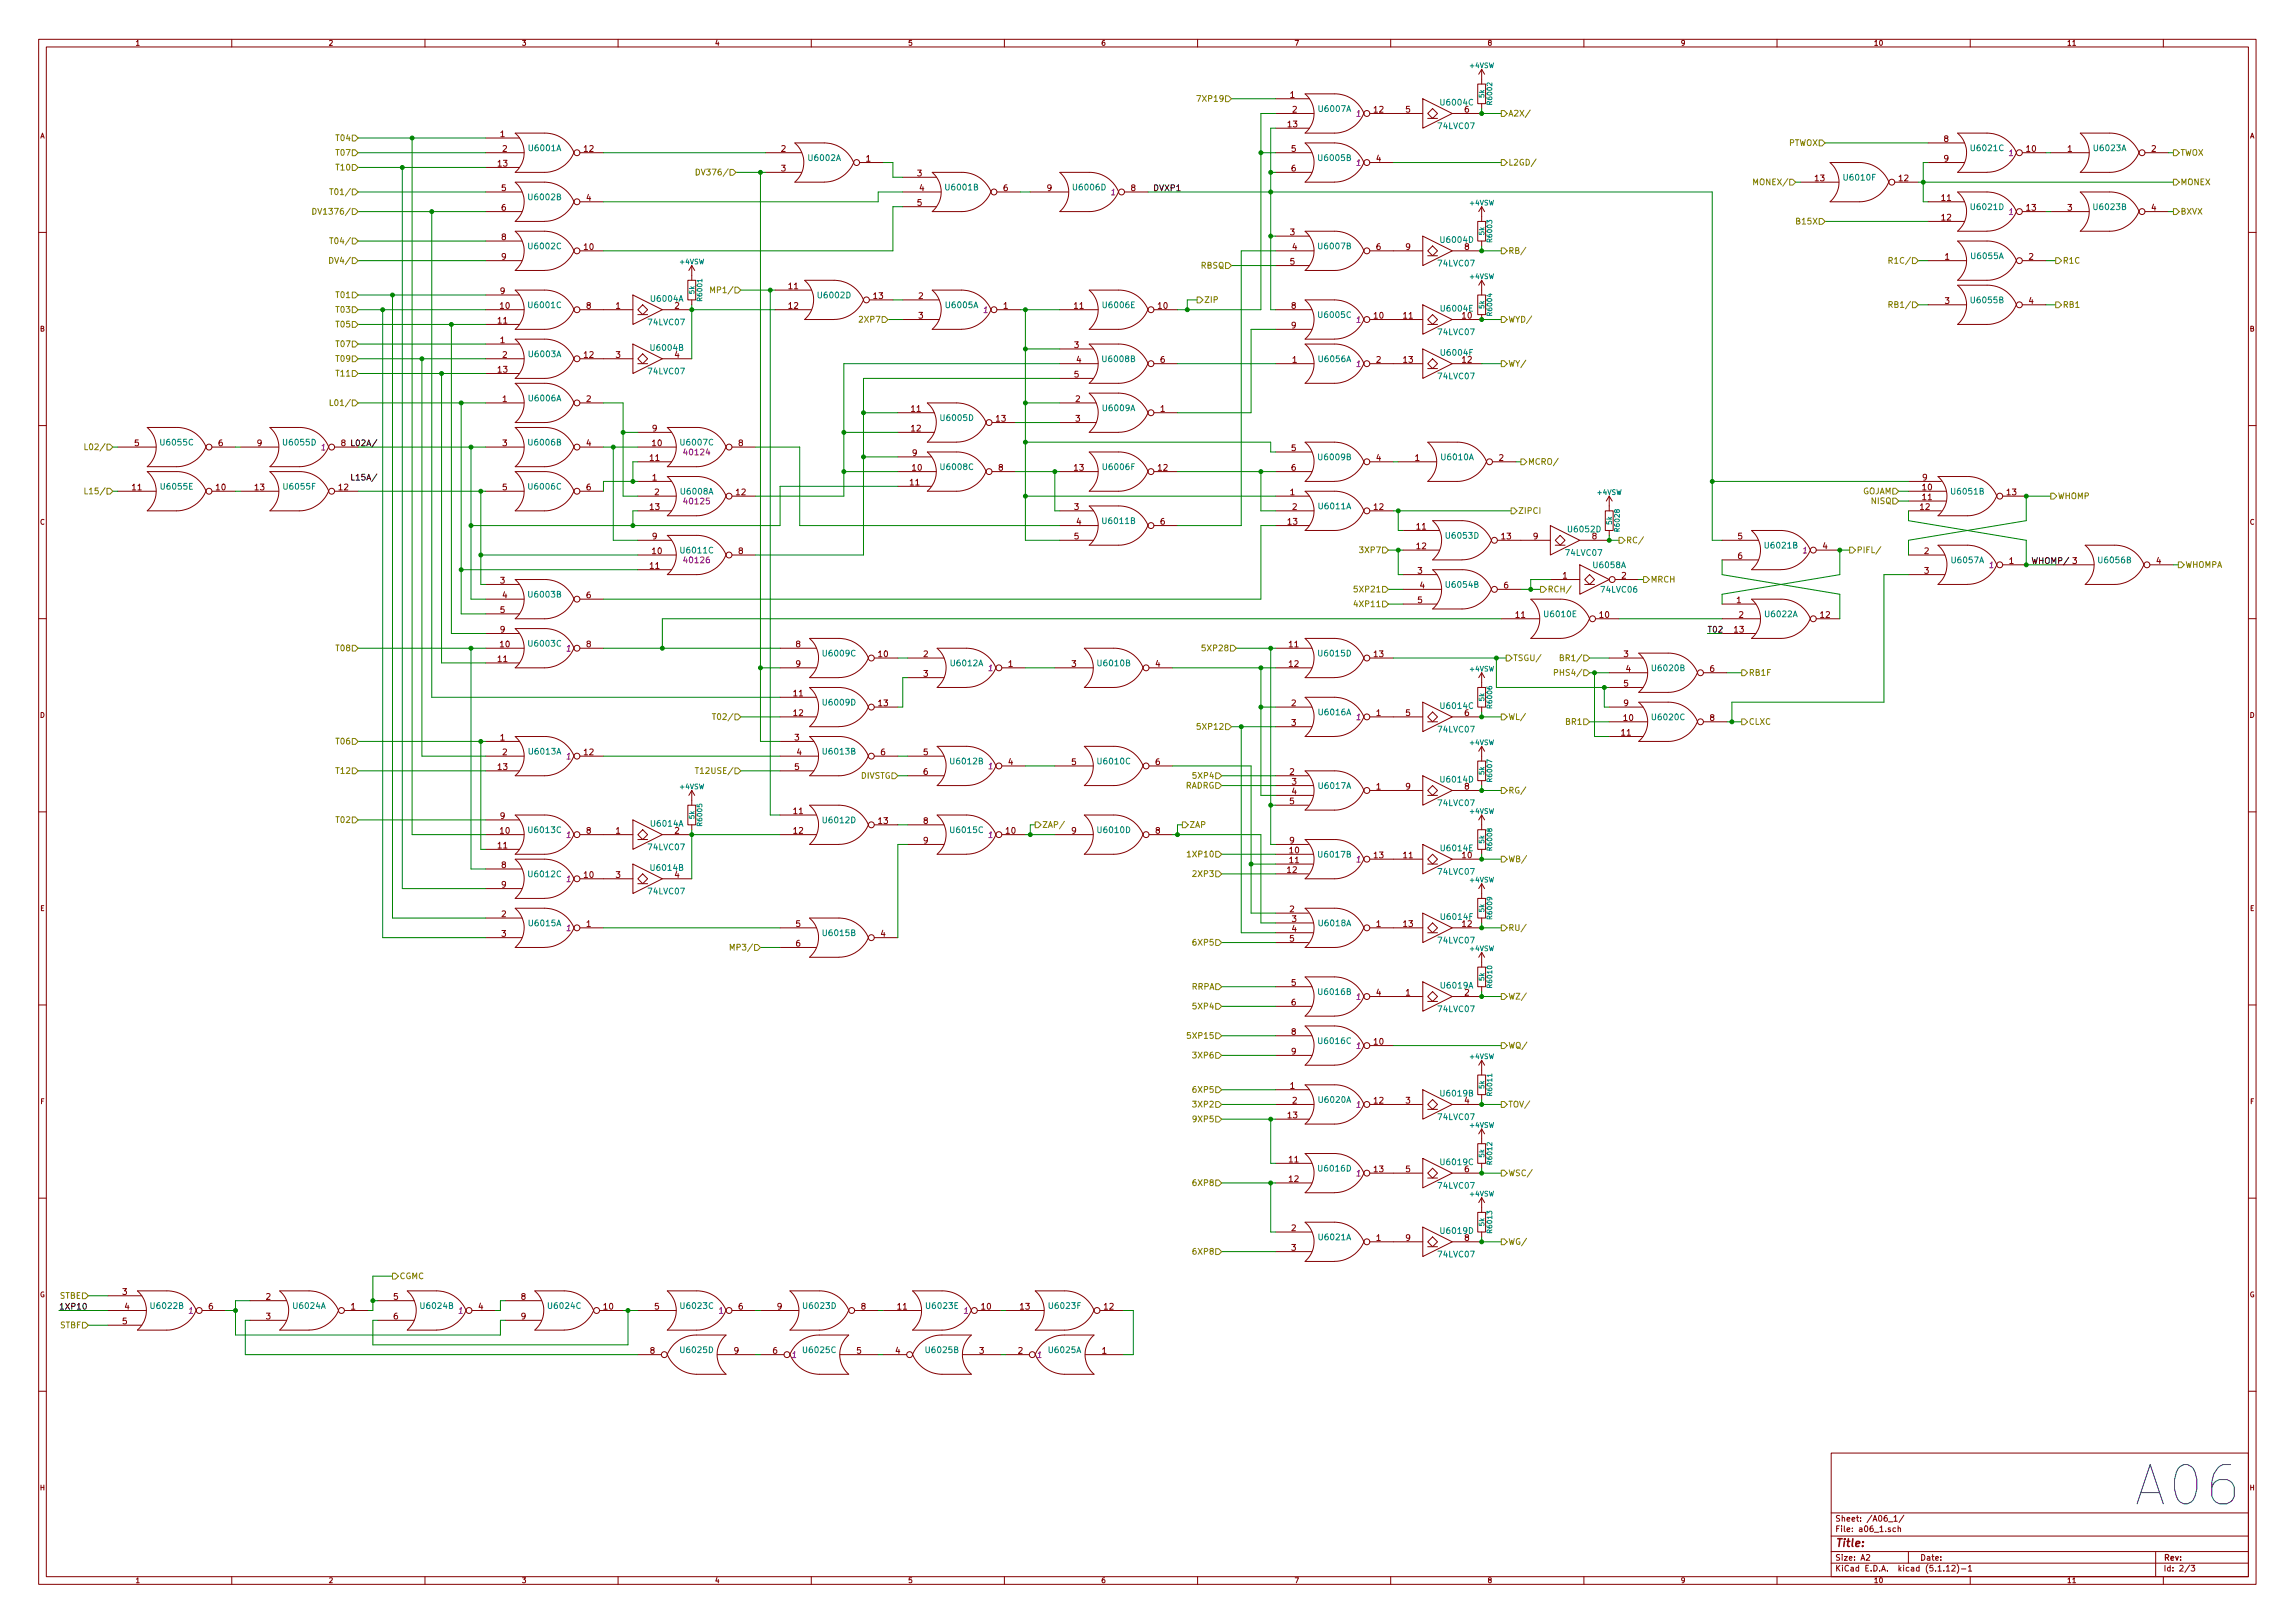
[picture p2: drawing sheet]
<svg xmlns="http://www.w3.org/2000/svg" width="594mm" height="420mm" viewBox="0 0 594 420" stroke-linecap="round" stroke-linejoin="round" font-family="sans-serif">
<defs><g id="words">
<text font-size="14.2" fill="#0000c2" x="554.4" y="389.8">A06</text>
<text font-size="2.8" fill="#840000" x="475" y="400.4">Title:</text>
<g font-size="2.1" fill="#848400">
<text x="310.6" y="26.3">7XP19</text>
<text x="390.4" y="30.1">A2X/</text>
<text x="87.3" y="36.5">T04</text>
<text x="87.3" y="40.3">T07</text>
<text x="462.9" y="37.8">PTWOX</text>
<text x="564.4" y="40.3">TWOX</text>
<text x="87.3" y="44.1">T10</text>
<text x="181.6" y="45.4">DV376/</text>
<text x="390.4" y="42.8">L2GD/</text>
<text x="454.7" y="47.9">MONEX/</text>
<text x="564.4" y="47.9">MONEX</text>
<text x="86.7" y="50.5">T01/</text>
<text x="82.7" y="55.5">DV1376/</text>
<text x="465.4" y="58.1">B15X</text>
<text x="564.4" y="55.5">BXVX</text>
<text x="86.7" y="63.2">T04/</text>
<text x="390.4" y="65.7">RB/</text>
<text x="86.2" y="68.2">DV4/</text>
<text x="310.9" y="69.5">RBSQ</text>
<text x="490" y="68.2">R1C/</text>
<text x="533.9" y="68.2">R1C</text>
<text x="87.3" y="77.1">T01</text>
<text x="185" y="75.9">MP1/</text>
<text x="87.3" y="80.9">T03</text>
<text x="222.9" y="83.5">2XP7</text>
<text x="311.7" y="78.4">ZIP</text>
<text x="390.4" y="83.5">WYD/</text>
<text x="490" y="79.7">RB1/</text>
<text x="533.9" y="79.7">RB1</text>
<text x="87.3" y="89.8">T07</text>
<text x="87.3" y="84.8">T05</text>
<text x="87.3" y="93.6">T09</text>
<text x="390.4" y="94.9">WY/</text>
<text x="87.3" y="97.5">T11</text>
<text x="86.7" y="105.1">L01/</text>
<text x="23.2" y="116.5">L02/</text>
<text x="395.5" y="120.3">MCRO/</text>
<text x="23.2" y="127.9">L15/</text>
<text x="481.9" y="127.9">GOJAM</text>
<text x="484.5" y="130.5">NISQ</text>
<text x="532.6" y="129.2">WHOMP</text>
<text x="392.9" y="133">ZIPCI</text>
<text x="352.5" y="143.2">3XP7</text>
<text x="420.9" y="140.6">RC/</text>
<text x="480.6" y="143.2">PIFL/</text>
<text x="565.7" y="147">WHOMPA</text>
<text x="351.3" y="153.3">5XP21</text>
<text x="400.6" y="153.3">RCH/</text>
<text x="427.2" y="150.8">MRCH</text>
<text x="351.3" y="157.1">4XP11</text>
<text x="87.3" y="168.6">T08</text>
<text x="311.9" y="168.6">5XP28</text>
<text x="391.7" y="171.1">TSGU/</text>
<text x="404.9" y="171.1">BR1/</text>
<text x="403.6" y="174.9">PHS4/</text>
<text x="452.6" y="174.9">RB1F</text>
<text x="185.8" y="186.4">T02/</text>
<text x="310.6" y="188.9">5XP12</text>
<text x="390.4" y="186.4">WL/</text>
<text x="405.5" y="187.6">BR1</text>
<text x="452.6" y="187.6">CLXC</text>
<text x="87.3" y="192.7">T06</text>
<text x="87.3" y="200.3">T12</text>
<text x="181.4" y="200.3">T12USE/</text>
<text x="222.7" y="201.6">DIVSTG</text>
<text x="309.3" y="201.6">5XP4</text>
<text x="306.7" y="204.1">RADRG</text>
<text x="390.4" y="205.4">RG/</text>
<text x="87.3" y="213">T02</text>
<text x="269.7" y="214.3">ZAP/</text>
<text x="307.8" y="214.3">ZAP</text>
<text x="308.1" y="221.9">1XP10</text>
<text x="309.3" y="227">2XP3</text>
<text x="390.4" y="223.2">WB/</text>
<text x="309.3" y="244.8">6XP5</text>
<text x="390.4" y="241">RU/</text>
<text x="190.1" y="246">MP3/</text>
<text x="308.4" y="256.2">RRPA</text>
<text x="309.3" y="261.3">5XP4</text>
<text x="390.4" y="258.7">WZ/</text>
<text x="308.1" y="268.9">5XP15</text>
<text x="309.3" y="274">3XP6</text>
<text x="390.4" y="271.4">WQ/</text>
<text x="309.3" y="282.9">6XP5</text>
<text x="309.3" y="286.7">3XP2</text>
<text x="390.4" y="286.7">TOV/</text>
<text x="309.3" y="290.5">9XP5</text>
<text x="390.4" y="304.5">WSC/</text>
<text x="309.3" y="307">6XP8</text>
<text x="390.4" y="322.2">WG/</text>
<text x="309.3" y="324.8">6XP8</text>
<text x="103.4" y="331.1">CGMC</text>
<text x="15.4" y="336.2">STBE</text>
<text x="15.5" y="343.8">STBF</text>
</g>
<g font-size="2.1" fill="#840000">
<text x="334" y="25.3">1</text>
<text x="334.6" y="29.1">2</text>
<text x="355.7" y="29.1">12</text>
<text x="363.9" y="29.1">5</text>
<text x="379.1" y="29.1">6</text>
<text x="129.5" y="35.5">1</text>
<text x="333.4" y="32.9">13</text>
<text x="130.1" y="39.3">2</text>
<text x="151.2" y="39.3">12</text>
<text x="202.2" y="39.3">2</text>
<text x="224.2" y="41.8">1</text>
<text x="334.3" y="39.3">5</text>
<text x="356.3" y="41.8">4</text>
<text x="503.2" y="36.7">8</text>
<text x="503.2" y="41.8">9</text>
<text x="524.6" y="39.3">10</text>
<text x="535.2" y="39.3">1</text>
<text x="556.9" y="39.3">2</text>
<text x="128.9" y="43.1">13</text>
<text x="202.2" y="44.4">3</text>
<text x="237.5" y="45.6">3</text>
<text x="334.3" y="44.4">6</text>
<text x="469.9" y="46.9">13</text>
<text x="491.6" y="46.9">12</text>
<text x="129.8" y="49.4">5</text>
<text x="151.8" y="52">4</text>
<text x="237.5" y="53.3">5</text>
<text x="238" y="49.4">4</text>
<text x="259.8" y="49.4">6</text>
<text x="271.1" y="49.4">9</text>
<text x="292.8" y="49.4">8</text>
<text x="502.6" y="52">11</text>
<text x="129.8" y="54.5">6</text>
<text x="502.6" y="57.1">12</text>
<text x="524.6" y="54.5">13</text>
<text x="535.2" y="54.5">3</text>
<text x="556.9" y="54.5">4</text>
<text x="129.8" y="62.1">8</text>
<text x="151.2" y="64.7">10</text>
<text x="334" y="60.9">3</text>
<text x="334.6" y="64.7">4</text>
<text x="356.3" y="64.7">6</text>
<text x="363.9" y="64.7">9</text>
<text x="379.1" y="64.7">8</text>
<text x="129.8" y="67.2">9</text>
<text x="334" y="68.5">5</text>
<text x="503.5" y="67.2">1</text>
<text x="525.2" y="67.2">2</text>
<text x="129.5" y="76.1">9</text>
<text x="204.2" y="74.8">11</text>
<text x="226.2" y="77.4">13</text>
<text x="237.8" y="77.4">2</text>
<text x="128.9" y="83.7">11</text>
<text x="129.5" y="79.9">10</text>
<text x="151.8" y="79.9">8</text>
<text x="159.4" y="79.9">1</text>
<text x="174.7" y="79.9">2</text>
<text x="204.2" y="79.9">12</text>
<text x="237.8" y="82.5">3</text>
<text x="259.8" y="79.9">1</text>
<text x="278.1" y="79.9">11</text>
<text x="299.8" y="79.9">10</text>
<text x="334.3" y="79.9">8</text>
<text x="355.7" y="82.5">10</text>
<text x="363.3" y="82.5">11</text>
<text x="378.6" y="82.5">10</text>
<text x="503.5" y="78.7">3</text>
<text x="525.2" y="78.7">4</text>
<text x="129.5" y="88.8">1</text>
<text x="334.3" y="85">9</text>
<text x="130.1" y="92.6">2</text>
<text x="151.2" y="92.6">12</text>
<text x="159.4" y="92.6">3</text>
<text x="174.7" y="92.6">4</text>
<text x="278.1" y="90.1">3</text>
<text x="278.7" y="93.9">4</text>
<text x="300.4" y="93.9">6</text>
<text x="334.6" y="93.9">1</text>
<text x="356.3" y="93.9">2</text>
<text x="363.3" y="93.9">13</text>
<text x="378.6" y="93.9">12</text>
<text x="128.9" y="96.4">13</text>
<text x="278.1" y="97.7">5</text>
<text x="130.1" y="104.1">1</text>
<text x="151.8" y="104.1">2</text>
<text x="235.9" y="106.6">11</text>
<text x="278.4" y="104.1">2</text>
<text x="300.4" y="106.6">1</text>
<text x="168.9" y="111.7">9</text>
<text x="235.9" y="111.7">12</text>
<text x="257.9" y="109.1">13</text>
<text x="278.4" y="109.1">3</text>
<text x="34.8" y="115.5">5</text>
<text x="56.6" y="115.5">6</text>
<text x="66.6" y="115.5">9</text>
<text x="88.3" y="115.5">8</text>
<text x="130.1" y="115.5">3</text>
<text x="151.8" y="115.5">4</text>
<text x="168.3" y="119.3">11</text>
<text x="168.9" y="115.5">10</text>
<text x="191.2" y="115.5">8</text>
<text x="236.2" y="118">9</text>
<text x="334.3" y="116.8">5</text>
<text x="356.3" y="119.3">4</text>
<text x="366.3" y="119.3">1</text>
<text x="388" y="119.3">2</text>
<text x="168.9" y="124.4">1</text>
<text x="235.6" y="125.6">11</text>
<text x="236.2" y="121.8">10</text>
<text x="258.5" y="121.8">8</text>
<text x="278.1" y="121.8">13</text>
<text x="299.8" y="121.8">12</text>
<text x="334.3" y="121.8">6</text>
<text x="497.7" y="124.4">9</text>
<text x="34.3" y="126.9">11</text>
<text x="56" y="126.9">10</text>
<text x="66" y="126.9">13</text>
<text x="87.7" y="126.9">12</text>
<text x="130.1" y="126.9">5</text>
<text x="151.8" y="126.9">6</text>
<text x="168.3" y="132">13</text>
<text x="169.5" y="128.2">2</text>
<text x="190.6" y="128.2">12</text>
<text x="278.1" y="132">3</text>
<text x="334" y="128.2">1</text>
<text x="334.6" y="132">2</text>
<text x="355.7" y="132">12</text>
<text x="497.1" y="132">12</text>
<text x="497.7" y="126.9">10</text>
<text x="497.7" y="129.5">11</text>
<text x="519.5" y="128.2">13</text>
<text x="278.7" y="135.8">4</text>
<text x="300.4" y="135.8">6</text>
<text x="333.4" y="135.8">13</text>
<text x="366.8" y="137.1">11</text>
<text x="168.9" y="139.6">9</text>
<text x="168.9" y="143.4">10</text>
<text x="191.2" y="143.4">8</text>
<text x="278.1" y="139.6">5</text>
<text x="366.8" y="142.2">12</text>
<text x="388.7" y="139.6">13</text>
<text x="396.9" y="139.6">9</text>
<text x="412.2" y="139.6">8</text>
<text x="449.9" y="139.6">5</text>
<text x="471.9" y="142.2">4</text>
<text x="498.1" y="143.4">2</text>
<text x="168.3" y="147.2">11</text>
<text x="367" y="148.5">3</text>
<text x="404.5" y="149.8">1</text>
<text x="419.8" y="149.8">2</text>
<text x="449.9" y="144.7">6</text>
<text x="498.1" y="148.5">3</text>
<text x="520.1" y="146">1</text>
<text x="536.5" y="146">3</text>
<text x="558.2" y="146">4</text>
<text x="129.5" y="151">3</text>
<text x="130.1" y="154.9">4</text>
<text x="151.8" y="154.9">6</text>
<text x="367.6" y="152.3">4</text>
<text x="389.3" y="152.3">6</text>
<text x="129.5" y="158.7">5</text>
<text x="367" y="156.1">5</text>
<text x="392.4" y="159.9">11</text>
<text x="414.1" y="159.9">10</text>
<text x="449.6" y="156.1">1</text>
<text x="450.1" y="159.9">2</text>
<text x="471.3" y="159.9">12</text>
<text x="129.5" y="163.7">9</text>
<text x="129.5" y="167.6">10</text>
<text x="151.8" y="167.6">8</text>
<text x="206" y="167.6">8</text>
<text x="333.7" y="167.6">11</text>
<text x="449" y="163.7">13</text>
<text x="128.9" y="171.4">11</text>
<text x="206" y="172.6">9</text>
<text x="227.4" y="170.1">10</text>
<text x="239.1" y="170.1">2</text>
<text x="261" y="172.6">1</text>
<text x="277.4" y="172.6">3</text>
<text x="299.1" y="172.6">4</text>
<text x="333.7" y="172.6">12</text>
<text x="355.7" y="170.1">13</text>
<text x="420.3" y="170.1">3</text>
<text x="420.9" y="173.9">4</text>
<text x="442.6" y="173.9">6</text>
<text x="239.1" y="175.2">3</text>
<text x="420.3" y="177.7">5</text>
<text x="205.5" y="180.3">11</text>
<text x="205.5" y="185.3">12</text>
<text x="227.4" y="182.8">13</text>
<text x="334.3" y="182.8">2</text>
<text x="356.3" y="185.3">1</text>
<text x="363.9" y="185.3">5</text>
<text x="379.1" y="185.3">6</text>
<text x="420.3" y="182.8">9</text>
<text x="129.5" y="191.7">1</text>
<text x="205.7" y="191.7">3</text>
<text x="334.3" y="187.9">3</text>
<text x="419.8" y="190.4">11</text>
<text x="420.3" y="186.6">10</text>
<text x="442.6" y="186.6">8</text>
<text x="130.1" y="195.5">2</text>
<text x="151.2" y="195.5">12</text>
<text x="206.3" y="195.5">4</text>
<text x="228" y="195.5">6</text>
<text x="239.1" y="195.5">5</text>
<text x="128.9" y="199.3">13</text>
<text x="205.7" y="199.3">5</text>
<text x="239.1" y="200.6">6</text>
<text x="261" y="198">4</text>
<text x="277.4" y="198">5</text>
<text x="299.1" y="198">6</text>
<text x="333.9" y="200.6">2</text>
<text x="334.4" y="203.1">3</text>
<text x="333.9" y="208.2">5</text>
<text x="334.4" y="205.7">4</text>
<text x="356.3" y="204.4">1</text>
<text x="363.9" y="204.4">9</text>
<text x="379.1" y="204.4">8</text>
<text x="129.5" y="212">9</text>
<text x="129.5" y="215.8">10</text>
<text x="151.8" y="215.8">8</text>
<text x="159.4" y="215.8">1</text>
<text x="174.7" y="215.8">2</text>
<text x="205.5" y="210.7">11</text>
<text x="205.5" y="215.8">12</text>
<text x="227.4" y="213.3">13</text>
<text x="239.1" y="213.3">8</text>
<text x="260.5" y="215.8">10</text>
<text x="277.4" y="215.8">9</text>
<text x="299.1" y="215.8">8</text>
<text x="128.9" y="219.6">11</text>
<text x="239.1" y="218.4">9</text>
<text x="333.9" y="218.4">9</text>
<text x="333.9" y="220.9">10</text>
<text x="129.8" y="224.7">8</text>
<text x="151.2" y="227.2">10</text>
<text x="159.4" y="227.2">3</text>
<text x="174.7" y="227.2">4</text>
<text x="333.3" y="226">12</text>
<text x="333.9" y="223.4">11</text>
<text x="355.7" y="222.2">13</text>
<text x="363.3" y="222.2">11</text>
<text x="378.6" y="222.2">10</text>
<text x="129.8" y="229.8">9</text>
<text x="129.8" y="237.4">2</text>
<text x="151.8" y="239.9">1</text>
<text x="206" y="239.9">5</text>
<text x="333.9" y="236.1">2</text>
<text x="334.4" y="238.7">3</text>
<text x="356.3" y="239.9">1</text>
<text x="363.3" y="239.9">13</text>
<text x="378.6" y="239.9">12</text>
<text x="129.8" y="242.5">3</text>
<text x="206" y="245">6</text>
<text x="228" y="242.5">4</text>
<text x="333.9" y="243.8">5</text>
<text x="334.4" y="241.2">4</text>
<text x="334.3" y="255.2">5</text>
<text x="356.3" y="257.7">4</text>
<text x="363.9" y="257.7">1</text>
<text x="379.1" y="257.7">2</text>
<text x="334.3" y="260.3">6</text>
<text x="334.3" y="267.9">8</text>
<text x="334.3" y="273">9</text>
<text x="355.7" y="270.4">10</text>
<text x="334" y="281.9">1</text>
<text x="334.6" y="285.7">2</text>
<text x="355.7" y="285.7">12</text>
<text x="363.9" y="285.7">3</text>
<text x="379.1" y="285.7">4</text>
<text x="333.4" y="289.5">13</text>
<text x="333.7" y="300.9">11</text>
<text x="333.7" y="306">12</text>
<text x="355.7" y="303.4">13</text>
<text x="363.9" y="303.4">5</text>
<text x="379.1" y="303.4">6</text>
<text x="334.3" y="318.7">2</text>
<text x="334.3" y="323.8">3</text>
<text x="356.3" y="321.2">1</text>
<text x="363.9" y="321.2">9</text>
<text x="379.1" y="321.2">8</text>
<text x="31.7" y="335.2">3</text>
<text x="32.3" y="339">4</text>
<text x="54" y="339">6</text>
<text x="68.9" y="336.5">2</text>
<text x="68.9" y="341.5">3</text>
<text x="90.9" y="339">1</text>
<text x="101.9" y="336.5">5</text>
<text x="101.9" y="341.5">6</text>
<text x="123.9" y="339">4</text>
<text x="134.9" y="336.5">8</text>
<text x="134.9" y="341.5">9</text>
<text x="156.3" y="339">10</text>
<text x="169.5" y="339">5</text>
<text x="191.2" y="339">6</text>
<text x="201.2" y="339">9</text>
<text x="222.9" y="339">8</text>
<text x="232.4" y="339">11</text>
<text x="254.1" y="339">10</text>
<text x="264.1" y="339">13</text>
<text x="285.9" y="339">12</text>
<text x="31.7" y="342.8">5</text>
<text x="168.3" y="350.4">8</text>
<text x="190" y="350.4">9</text>
<text x="200.1" y="350.4">6</text>
<text x="221.8" y="350.4">5</text>
<text x="231.8" y="350.4">4</text>
<text x="253.5" y="350.4">3</text>
<text x="263.6" y="350.4">2</text>
<text x="285.3" y="350.4">1</text>
<text x="475" y="393.9">Sheet: /A06_1/</text>
<text x="475" y="396.6">File: a06_1.sch</text>
<text x="475" y="406.8">KiCad E.D.A. kicad (5.1.12)-1</text>
<text x="475" y="404">Size: A2</text>
<text x="497" y="404">Date:</text>
<text x="560" y="404">Rev:</text>
<text x="560" y="406.8">Id: 2/3</text>
</g>
<g font-size="2.1" fill="#008484">
<text x="341.6" y="28.9">U6007A</text>
<text x="373.2" y="27.3">U6004C</text>
<text x="372.5" y="33.4">74LVC07</text>
<text x="137.1" y="39.1">U6001A</text>
<text x="209.5" y="41.6">U6002A</text>
<text x="341.6" y="41.6">U6005B</text>
<text x="510.5" y="39.1">U6021C</text>
<text x="542.2" y="39.1">U6023A</text>
<text x="477.6" y="46.7">U6010F</text>
<text x="137.1" y="51.8">U6002B</text>
<text x="245" y="49.3">U6001B</text>
<text x="278.1" y="49.3">U6006D</text>
<text x="510.5" y="54.3">U6021D</text>
<text x="542.2" y="54.3">U6023B</text>
<text x="137.1" y="64.5">U6002C</text>
<text x="341.6" y="64.5">U6007B</text>
<text x="373.2" y="62.9">U6004D</text>
<text x="372.5" y="69">74LVC07</text>
<text x="510.5" y="67">U6055A</text>
<text x="212" y="77.2">U6002D</text>
<text x="137.1" y="79.7">U6001C</text>
<text x="168.7" y="78.1">U6004A</text>
<text x="245" y="79.7">U6005A</text>
<text x="285.7" y="79.7">U6006E</text>
<text x="341.6" y="82.3">U6005C</text>
<text x="373.2" y="80.6">U6004E</text>
<text x="510.5" y="78.5">U6055B</text>
<text x="168" y="84.2">74LVC07</text>
<text x="372.5" y="86.7">74LVC07</text>
<text x="137.1" y="92.4">U6003A</text>
<text x="168.7" y="90.8">U6004B</text>
<text x="285.7" y="93.7">U6008B</text>
<text x="341.6" y="93.7">U6056A</text>
<text x="373.3" y="92.1">U6004F</text>
<text x="168" y="96.9">74LVC07</text>
<text x="372.5" y="98.2">74LVC07</text>
<text x="137.1" y="103.9">U6006A</text>
<text x="285.7" y="106.4">U6009A</text>
<text x="243.8" y="109">U6005D</text>
<text x="41.8" y="115.3">U6055C</text>
<text x="73.6" y="115.3">U6055D</text>
<text x="137.1" y="115.3">U6006B</text>
<text x="176.5" y="115.3">U6007C</text>
<text x="341.6" y="119.1">U6009B</text>
<text x="373.3" y="119.1">U6010A</text>
<text x="243.8" y="121.7">U6008C</text>
<text x="285.8" y="121.7">U6006F</text>
<text x="41.9" y="126.7">U6055E</text>
<text x="73.7" y="126.7">U6055F</text>
<text x="137.1" y="126.7">U6006C</text>
<text x="176.5" y="128">U6008A</text>
<text x="341.6" y="131.8">U6011A</text>
<text x="505.4" y="128">U6051B</text>
<text x="285.7" y="135.6">U6011B</text>
<text x="406.2" y="137.8">U6052D</text>
<text x="176.5" y="143.2">U6011C</text>
<text x="374.6" y="139.4">U6053D</text>
<text x="405.5" y="143.9">74LVC07</text>
<text x="457.1" y="142">U6021B</text>
<text x="412.7" y="147.1">U6058A</text>
<text x="505.4" y="145.8">U6057A</text>
<text x="543.5" y="145.8">U6056B</text>
<text x="137.1" y="154.7">U6003B</text>
<text x="374.6" y="152.1">U6054B</text>
<text x="414.6" y="153.4">74LVC06</text>
<text x="400" y="159.8">U6010E</text>
<text x="457.1" y="159.8">U6022A</text>
<text x="137.1" y="167.4">U6003C</text>
<text x="213.3" y="169.9">U6009C</text>
<text x="246.3" y="172.5">U6012A</text>
<text x="284.4" y="172.5">U6010B</text>
<text x="341.6" y="169.9">U6015D</text>
<text x="427.9" y="173.7">U6020B</text>
<text x="213.3" y="182.6">U6009D</text>
<text x="341.6" y="185.2">U6016A</text>
<text x="373.2" y="183.5">U6014C</text>
<text x="372.5" y="189.6">74LVC07</text>
<text x="427.9" y="186.4">U6020C</text>
<text x="137.1" y="195.3">U6013A</text>
<text x="213.3" y="195.3">U6013B</text>
<text x="246.3" y="197.9">U6012B</text>
<text x="284.4" y="197.9">U6010C</text>
<text x="373.2" y="202.6">U6014D</text>
<text x="341.6" y="204.2">U6017A</text>
<text x="372.5" y="208.7">74LVC07</text>
<text x="137.1" y="215.6">U6013C</text>
<text x="168.7" y="214">U6014A</text>
<text x="213.3" y="213.1">U6012D</text>
<text x="246.3" y="215.6">U6015C</text>
<text x="284.4" y="215.6">U6010D</text>
<text x="168" y="220.1">74LVC07</text>
<text x="341.6" y="222">U6017B</text>
<text x="373.2" y="220.3">U6014E</text>
<text x="137.1" y="227.1">U6012C</text>
<text x="168.7" y="225.4">U6014B</text>
<text x="372.5" y="226.4">74LVC07</text>
<text x="168" y="231.5">74LVC07</text>
<text x="137.1" y="239.8">U6015A</text>
<text x="341.6" y="239.8">U6018A</text>
<text x="373.3" y="238.1">U6014F</text>
<text x="213.3" y="242.3">U6015B</text>
<text x="372.5" y="244.2">74LVC07</text>
<text x="341.6" y="257.5">U6016B</text>
<text x="373.2" y="255.9">U6019A</text>
<text x="372.5" y="262">74LVC07</text>
<text x="341.6" y="270.2">U6016C</text>
<text x="341.6" y="285.5">U6020A</text>
<text x="373.2" y="283.8">U6019B</text>
<text x="372.5" y="289.9">74LVC07</text>
<text x="341.6" y="303.3">U6016D</text>
<text x="373.2" y="301.6">U6019C</text>
<text x="372.5" y="307.7">74LVC07</text>
<text x="341.6" y="321">U6021A</text>
<text x="373.2" y="319.4">U6019D</text>
<text x="372.5" y="325.5">74LVC07</text>
<text x="39.3" y="338.8">U6022B</text>
<text x="76.1" y="338.8">U6024A</text>
<text x="109.1" y="338.8">U6024B</text>
<text x="142.2" y="338.8">U6024C</text>
<text x="176.5" y="338.8">U6023C</text>
<text x="208.2" y="338.8">U6023D</text>
<text x="240" y="338.8">U6023E</text>
<text x="271.8" y="338.8">U6023F</text>
<text x="176.4" y="350.3">U6025D</text>
<text x="208.2" y="350.3">U6025C</text>
<text x="239.9" y="350.3">U6025B</text>
<text x="271.7" y="350.3">U6025A</text>
</g>
<g font-size="2.1" fill="#840084">
<text x="351.2" y="30.2">1</text>
<text x="520.1" y="40.4">1</text>
<text x="351.2" y="42.9">1</text>
<text x="287.7" y="50.5">1</text>
<text x="520.1" y="55.6">1</text>
<text x="254.7" y="81">1</text>
<text x="351.2" y="83.6">1</text>
<text x="351.2" y="95">1</text>
<text x="83.2" y="116.6">1</text>
<text x="177.4" y="117.8">40124</text>
<text x="177.4" y="130.5">40125</text>
<text x="466.8" y="143.2">1</text>
<text x="177.4" y="145.8">40126</text>
<text x="515" y="147.1">1</text>
<text x="146.7" y="168.6">1</text>
<text x="256" y="173.7">1</text>
<text x="351.2" y="186.4">1</text>
<text x="146.7" y="196.6">1</text>
<text x="256" y="199.1">1</text>
<text x="146.7" y="216.9">1</text>
<text x="256" y="216.9">1</text>
<text x="351.2" y="223.3">1</text>
<text x="146.7" y="228.3">1</text>
<text x="146.7" y="241">1</text>
<text x="351.2" y="258.8">1</text>
<text x="351.2" y="271.5">1</text>
<text x="351.2" y="286.8">1</text>
<text x="351.2" y="304.5">1</text>
<text x="48.9" y="340.1">1</text>
<text x="118.8" y="340.1">1</text>
<text x="186.1" y="340.1">1</text>
<text x="249.6" y="340.1">1</text>
<text x="205.1" y="351.5">1</text>
<text x="268.6" y="351.5">1</text>
</g>
<g font-size="2.1">
<text x="298.4" y="49.4">DVXP1</text>
<text x="92" y="115.5">L02A/</text>
<text x="92" y="124.4">L15A/</text>
<text x="525.8" y="146">WHOMP/</text>
<text x="442" y="163.7">T02</text>
<text x="15.2" y="339">1XP10</text>
</g>
<g font-size="1.8" fill="#840000">
<text x="35" y="11.8">1</text>
<text x="85" y="11.8">2</text>
<text x="135" y="11.8">3</text>
<text x="185" y="11.8">4</text>
<text x="235" y="11.8">5</text>
<text x="285" y="11.8">6</text>
<text x="335" y="11.8">7</text>
<text x="385" y="11.8">8</text>
<text x="435" y="11.8">9</text>
<text x="485" y="11.8">10</text>
<text x="535" y="11.8">11</text>
<text x="10.4" y="35.8">A</text>
<text x="582.4" y="35.8">A</text>
<text x="10.4" y="85.8">B</text>
<text x="582.4" y="85.8">B</text>
<text x="10.4" y="135.8">C</text>
<text x="582.4" y="135.8">C</text>
<text x="10.4" y="185.8">D</text>
<text x="582.4" y="185.8">D</text>
<text x="10.4" y="235.8">E</text>
<text x="582.4" y="235.8">E</text>
<text x="10.5" y="285.8">F</text>
<text x="582.5" y="285.8">F</text>
<text x="10.3" y="335.8">G</text>
<text x="582.3" y="335.8">G</text>
<text x="10.4" y="385.8">H</text>
<text x="582.4" y="385.8">H</text>
<text x="35" y="409.8">1</text>
<text x="85" y="409.8">2</text>
<text x="135" y="409.8">3</text>
<text x="185" y="409.8">4</text>
<text x="235" y="409.8">5</text>
<text x="285" y="409.8">6</text>
<text x="335" y="409.8">7</text>
<text x="385" y="409.8">8</text>
<text x="435" y="409.8">9</text>
<text x="485" y="409.8">10</text>
<text x="535" y="409.8">11</text>
</g>
<g font-size="1.8" fill="#008484">
<text x="380.5" y="17.6">+4VSW</text>
<text x="384.2" y="25.3" transform="rotate(-90 384.2 25.3)">5k</text>
<text x="386.3" y="26.9" transform="rotate(-90 386.3 26.9)">R6002</text>
<text x="380.5" y="53.2">+4VSW</text>
<text x="384.2" y="60.8" transform="rotate(-90 384.2 60.8)">5k</text>
<text x="386.3" y="62.5" transform="rotate(-90 386.3 62.5)">R6003</text>
<text x="176" y="68.4">+4VSW</text>
<text x="179.8" y="76.1" transform="rotate(-90 179.8 76.1)">5k</text>
<text x="181.8" y="77.7" transform="rotate(-90 181.8 77.7)">R6001</text>
<text x="380.5" y="72.2">+4VSW</text>
<text x="384.2" y="79.9" transform="rotate(-90 384.2 79.9)">5k</text>
<text x="386.3" y="81.5" transform="rotate(-90 386.3 81.5)">R6004</text>
<text x="413.5" y="128.1">+4VSW</text>
<text x="417.2" y="135.8" transform="rotate(-90 417.2 135.8)">5k</text>
<text x="419.3" y="137.4" transform="rotate(-90 419.3 137.4)">R6028</text>
<text x="380.5" y="173.8">+4VSW</text>
<text x="384.2" y="181.5" transform="rotate(-90 384.2 181.5)">5k</text>
<text x="386.3" y="183.1" transform="rotate(-90 386.3 183.1)">R6006</text>
<text x="380.5" y="192.9">+4VSW</text>
<text x="384.2" y="200.5" transform="rotate(-90 384.2 200.5)">5k</text>
<text x="386.3" y="202.2" transform="rotate(-90 386.3 202.2)">R6007</text>
<text x="176" y="204.3">+4VSW</text>
<text x="179.8" y="212" transform="rotate(-90 179.8 212)">5k</text>
<text x="181.8" y="213.6" transform="rotate(-90 181.8 213.6)">R6005</text>
<text x="380.5" y="210.7">+4VSW</text>
<text x="384.2" y="218.3" transform="rotate(-90 384.2 218.3)">5k</text>
<text x="386.3" y="219.9" transform="rotate(-90 386.3 219.9)">R6008</text>
<text x="380.5" y="228.4">+4VSW</text>
<text x="384.2" y="236.1" transform="rotate(-90 384.2 236.1)">5k</text>
<text x="386.3" y="237.7" transform="rotate(-90 386.3 237.7)">R6009</text>
<text x="380.5" y="246.2">+4VSW</text>
<text x="384.2" y="253.9" transform="rotate(-90 384.2 253.9)">5k</text>
<text x="386.3" y="255.5" transform="rotate(-90 386.3 255.5)">R6010</text>
<text x="380.5" y="274.2">+4VSW</text>
<text x="384.2" y="281.8" transform="rotate(-90 384.2 281.8)">5k</text>
<text x="386.3" y="283.4" transform="rotate(-90 386.3 283.4)">R6011</text>
<text x="380.5" y="291.9">+4VSW</text>
<text x="384.2" y="299.6" transform="rotate(-90 384.2 299.6)">5k</text>
<text x="386.3" y="301.2" transform="rotate(-90 386.3 301.2)">R6012</text>
<text x="380.5" y="309.7">+4VSW</text>
<text x="384.2" y="317.4" transform="rotate(-90 384.2 317.4)">5k</text>
<text x="386.3" y="319" transform="rotate(-90 386.3 319)">R6013</text>
</g>
</g></defs>
<g fill="none" stroke="#840000" stroke-width=".26">
<path d="M10 10.2h574v400h-574zM12 12.2h570v396h-570zM60 10.2v2M110 10.2v2M160 10.2v2M210 10.2v2M260 10.2v2M310 10.2v2M360 10.2v2M383.5 17.9v3.9M383.5 17.9l-.7 1.3M383.5 17.9l.8 1.3"/>
<path d="M410 10.2v2M460 10.2v2M510 10.2v2M536.5 11.8h.8M560 10.2v2M125.7 39.5h9.9M125.7 35.7h8.8M133.3 34.5h7.7M141 34.5a8 8 0 0 1 7.6 5 8.3 8.3 0 0 1-7.6 5.1h-7.6a6.7 6.7 0 0 0 0-10.1M150.1 39.5h6.1M198.1 39.5h9.4M205.7 37h7.7a8.3 8.3 0 0 1 7.6 5.1 8.4 8.4 0 0 1-7.6 5"/>
<path d="M205.8 37a6.7 6.7 0 0 1 0 10.1M330.2 39.5h9.4M330.2 29.4h9.9M330.2 25.6h8.8M330.2 33.2h8.8M337.8 37h7.6a8.3 8.3 0 0 1 7.7 5.1 8.4 8.4 0 0 1-7.7 5M337.8 24.3h7.7a8 8 0 0 1 7.6 5.1M337.8 37a6.7 6.7 0 0 1 0 10.1M337.8 24.3a6.7 6.7 0 0 1 0 10.1M353 29.4a8.3 8.3 0 0 1-7.6 5.1h-7.6M354.6 29.4h13.7M368.3 25.6l7.6 3.8-7.6 3.8z"/>
<path d="M369.6 29.4l1.2-1.3 1.3 1.3-1.3 1.2zM369.6 30.6h2.5M375.9 29.4h7.6M382.5 21.8h2.1v5h-2.1zM383.5 26.8v1.3M499.1 37h9.4M506.7 34.5h7.6a8.3 8.3 0 0 1 7.7 5 8.4 8.4 0 0 1-7.7 5.1h-7.6M506.8 34.5a6.7 6.7 0 0 1 0 10.1M523.5 39.5h6.1M530.9 39.5h9.9M538.5 34.5h7.6a8 8 0 0 1 7.6 5 8.3 8.3 0 0 1-7.6 5.1h-7.6a6.7 6.7 0 0 0 0-10.1M555.2 39.5h6.1"/>
<path d="M125.7 49.7h9.4M125.7 54.8h9.4M125.7 43.3h8.8M133.3 57.3h7.7M133.4 59.9h7.6a8.3 8.3 0 0 1 7.6 5 8.4 8.4 0 0 1-7.6 5.1h-7.6a6.7 6.7 0 0 0 0-10.1zM133.4 57.3a6.7 6.7 0 0 0 0-10.1h7.6a8.3 8.3 0 0 1 7.6 5 8.4 8.4 0 0 1-7.6 5.1M150.1 52.2h6.1M198.1 44.6h9.4M205.7 47.2h7.7M222.5 42.1h6.1M233.7 49.7h9.9M233.7 45.9h8.7"/>
<path d="M233.7 53.5h8.7M241.3 44.6h7.6M248.9 44.6a8 8 0 0 1 7.6 5.1 8.3 8.3 0 0 1-7.6 5.1h-7.6a6.7 6.7 0 0 0 0-10.2M258.1 49.7h6.1M266.7 49.7h9.9M274.3 44.6h7.7a8 8 0 0 1 7.5 5.1 8.3 8.3 0 0 1-7.6 5.1h-7.6a6.7 6.7 0 0 0 0-10.2M291.1 49.7h6.1M330.2 44.6h9.4M337.8 59.9h7.7a8 8 0 0 1 7.6 5M337.8 47.2h7.6M337.8 59.9a6.7 6.7 0 0 1 0 10.1M354.6 42.1h6.1"/>
<path d="M382.5 57.3h2.1v5.1h-2.1zM383.5 53.5v3.8M383.5 53.5l-.7 1.3M383.5 53.5l.8 1.3M466.1 47.2h9.9M473.7 42.1h7.7a8 8 0 0 1 7.5 5.1M473.7 42.1a6.7 6.7 0 0 1 0 10.1h7.6a8.3 8.3 0 0 0 7.6-5.1M490.5 47.2h6.1M499.1 52.2h9.4M499.1 57.3h9.4M499.1 42.1h9.4M506.7 49.7h7.6a8.3 8.3 0 0 1 7.7 5.1 8.4 8.4 0 0 1-7.7 5l-7.6 .1"/>
<path d="M506.8 49.7a6.7 6.7 0 0 1 0 10.1M523.5 54.8h6.1M530.9 54.8h9.9M538.5 49.7h7.6a8 8 0 0 1 7.6 5.1 8.4 8.4 0 0 1-7.6 5.1l-7.6-.1a6.7 6.7 0 0 0 0-10.1zM555.2 54.8h6.1M10 60.2h2M125.7 62.4h9.4M125.7 67.5h9.4M125.7 76.4h8.8M133.3 75.1h7.7M141 75.1a8 8 0 0 1 7.6 5.1 8.3 8.3 0 0 1-7.6 5.1l-7.6-.1a6.7 6.7 0 0 0 0-10.1M150.1 64.9h6.1"/>
<path d="M163.8 76.4l7.6 3.8-7.6 3.8zM178.1 72.6h2v5h-2zM179.1 68.7v3.9M179.1 77.6v1.3M179.1 68.7l-.8 1.3M179.1 68.7l.7 1.3M200.7 75.1h9.4M208.3 72.6h7.6a8.3 8.3 0 0 1 7.6 5 8.4 8.4 0 0 1-7.6 5.1h-7.6M208.3 72.6a6.7 6.7 0 0 1 0 10.1M225 77.6h6.1M233.7 77.6h9.4M241.3 75.1h7.6a8.3 8.3 0 0 1 7.6 5.1 8.4 8.4 0 0 1-7.6 5.1l-7.6-.1a6.7 6.7 0 0 0 0-10.1"/>
<path d="M281.9 75.1h7.7M289.6 75.1a8 8 0 0 1 7.6 5.1 8.3 8.3 0 0 1-7.6 5.1l-7.6-.1a6.7 6.7 0 0 0 0-10.1M330.2 64.9h9.9M330.2 61.1h8.8M330.2 68.7h8.8M337.8 77.6h7.6a8.3 8.3 0 0 1 7.7 5.1 8.4 8.4 0 0 1-7.7 5.1M337.8 77.7a6.7 6.7 0 0 1 0 10.1M353 64.9a8.3 8.3 0 0 1-7.6 5.1h-7.6M354.6 64.9h13.7M368.3 78.9l7.6 3.8-7.6 3.8zM368.3 61.1l7.6 3.8-7.6 3.8zM369.6 64.9l1.2-1.2 1.3 1.2-1.3 1.3z"/>
<path d="M369.6 66.2h2.5M375.9 64.9h7.6M382.5 76.4h2.1v5h-2.1zM383.5 62.4v1.3M383.5 72.6v3.8M383.5 72.6l-.7 1.2M383.5 72.6l.8 1.2M499.1 67.5h9.9M499.1 78.9h9.9M506.7 62.4h7.7a8 8 0 0 1 7.6 5.1M506.7 73.8h7.7a8 8 0 0 1 7.6 5.1M506.8 62.4a6.7 6.7 0 0 1 0 10.1"/>
<path d="M506.8 73.9a6.7 6.7 0 0 1 0 10.1M521.9 67.5a8.3 8.3 0 0 1-7.6 5.1h-7.6M521.9 78.9a8.3 8.3 0 0 1-7.6 5.1h-7.6M523.5 67.5h6.1M523.5 78.9h6.1M582 60.2h2M125.7 84h8.8M125.7 89.1h8.8M125.7 80.2h9.9M125.7 92.9h9.9M125.7 96.7h8.8M133.3 99.2h7.7"/>
<path d="M133.4 99.3a6.7 6.7 0 0 1 0 10.1h7.6a8.3 8.3 0 0 0 7.6-5.1M141 87.8h-7.6a6.7 6.7 0 0 1 0 10.1M141 99.2a8 8 0 0 1 7.6 5.1M141 87.8a8 8 0 0 1 7.6 5.1 8.3 8.3 0 0 1-7.6 5.1h-7.7M150.1 80.2h13.7M150.1 92.9h13.7M163.8 89.1l7.6 3.8-7.6 3.8zM165.1 80.2l1.3-1.3 1.2 1.3-1.2 1.2zM165.1 92.9l1.3-1.3 1.2 1.3-1.2 1.2zM165.1 94.1h2.5M165.1 81.4h2.5M171.4 80.2h7.7"/>
<path d="M171.4 92.9h7.7M200.7 80.2h9.4M233.7 82.7h9.4M258.1 80.2h6.1M274.3 94.1h9.9M274.3 80.2h9.9M274.3 90.3h8.8M274.3 98h8.8M281.9 89.1h7.7M282 89.1a6.7 6.7 0 0 1 0 10.1h7.6a8.3 8.3 0 0 0 7.6-5.1M289.6 89.1a8 8 0 0 1 7.6 5M298.7 94.1h6.1"/>
<path d="M298.7 80.2h6.1M330.2 94.1h9.9M330.2 80.2h9.4M330.2 85.3h9.4M337.8 89.1h7.7a8 8 0 0 1 7.6 5M337.8 87.8h7.6M337.8 89.1a6.7 6.7 0 0 1 0 10.1M353 94.1a8.3 8.3 0 0 1-7.6 5.1h-7.6M354.6 94.1h13.7M354.6 82.7h13.7M368.3 90.3l7.6 3.8-7.6 3.9zM369.6 82.7l1.2-1.3 1.3 1.3-1.3 1.3z"/>
<path d="M369.6 94.1l1.2-1.2 1.3 1.2-1.3 1.3zM369.6 84h2.5M369.6 95.4h2.5M375.9 94.1h7.6M383.5 81.4v1.3h-7.6M10 110.2h2M30.5 115.7h9.9M45.7 110.7h-7.6a6.7 6.7 0 0 1 0 10.1h7.6a8.3 8.3 0 0 0 7.6-5.1 8 8 0 0 0-7.6-5M54.9 115.7h6.1M62.2 115.7h9.9M69.8 110.7h7.7a8 8 0 0 1 7.6 5M69.9 110.7a6.7 6.7 0 0 1 0 10.1"/>
<path d="M85.1 115.7a8.3 8.3 0 0 1-7.6 5.1h-7.7M86.6 115.7h6.1M125.7 115.7h9.9M125.7 104.3h9.9M141 110.7h-7.6a6.7 6.7 0 0 1 0 10.1h7.6a8.3 8.3 0 0 0 7.6-5.1 8 8 0 0 0-7.6-5M150.1 115.7h6.1M150.1 104.3h6.1M165.1 115.7h9.9M165.1 111.9h8.8M165.1 119.5h8.8M172.7 110.7h7.6a8 8 0 0 1 7.7 5 8.4 8.4 0 0 1-7.7 5.1h-7.6a6.7 6.7 0 0 0 0-10.1zM189.5 115.7h6.1"/>
<path d="M232.4 111.9h9.4M232.4 106.8h9.4M232.4 118.3h8.8M240 114.5h7.6M240.1 114.4a6.7 6.7 0 0 0 0-10.1h7.5a8.3 8.3 0 0 1 7.7 5.1 8.4 8.4 0 0 1-7.7 5M256.8 109.4h6.1M274.3 109.4h9.4M274.3 104.3h9.4M281.9 111.9h7.7M282 111.9a6.7 6.7 0 0 0 0-10.1h7.6a8.3 8.3 0 0 1 7.6 5 8.4 8.4 0 0 1-7.6 5.1M289.6 117h-7.6a6.7 6.7 0 0 1 0 10.1l7.6 .1a8.3 8.3 0 0 0 7.6-5.1M289.6 117a8 8 0 0 1 7.6 5.1"/>
<path d="M298.7 106.8h6.1M330.2 117h9.4M337.8 114.5h7.6a8.3 8.3 0 0 1 7.7 5 8.4 8.4 0 0 1-7.7 5.1M337.8 114.5a6.7 6.7 0 0 1 0 10.1M354.6 119.5h6.1M361.9 119.5h10M386.3 119.5h6.1M582 110.2h2M30.5 127.2h9.9M45.7 122.1h-7.6a6.7 6.7 0 0 1 0 10.1M45.7 122.1a8 8 0 0 1 7.6 5 8.3 8.3 0 0 1-7.6 5.1h-7.6M54.9 127.2h6.1"/>
<path d="M62.2 127.2h9.9M69.8 122.1h7.7a8 8 0 0 1 7.6 5.1M69.9 122.1a6.7 6.7 0 0 1 0 10.1M85.1 127.1a8.3 8.3 0 0 1-7.6 5.1h-7.7M86.6 127.2h6.1M125.7 127.2h9.9M141 122.1h-7.6a6.7 6.7 0 0 1 0 10.1M141 122.1a8 8 0 0 1 7.6 5 8.3 8.3 0 0 1-7.6 5.1h-7.7M150.1 127.2h6.1M165.1 139.9h8.8M165.1 132.2h8.8M165.1 124.6h8.8"/>
<path d="M165.1 128.4h9.9M172.7 123.4h7.7a8 8 0 0 1 7.6 5M172.7 123.4a6.7 6.7 0 0 1 0 10.1h7.6a8.3 8.3 0 0 0 7.6-5.1M189.5 128.4h6.1M232.4 122.1h9.9M232.4 125.9h8.8M255.2 122.1a8.3 8.3 0 0 1-7.6 5.1l-7.5-.1a6.7 6.7 0 0 0 0-10.1h7.5a8 8 0 0 1 7.7 5.1M256.8 122.1h6.1M274.3 139.9h8.8M274.3 132.2h8.8M274.3 122.1h9.9M274.3 136.1h9.9"/>
<path d="M289.6 131h-7.6a6.7 6.7 0 0 1 0 10.1h7.6a8.3 8.3 0 0 0 7.6-5.1 8 8 0 0 0-7.6-5M298.7 122.1h6.1M298.7 136.1h6.1M330.2 132.2h9.9M330.2 122.1h9.4M330.2 128.4h8.8M330.2 136.1h8.8M337.8 127.2h7.7a8 8 0 0 1 7.6 5M337.8 124.6h7.6M337.8 127.2a6.7 6.7 0 0 1 0 10.1M353 132.2a8.3 8.3 0 0 1-7.6 5.1h-7.6M354.6 132.2h6.1"/>
<path d="M363.2 137.3h9.4M369.6 124.6a6.7 6.7 0 0 0 0-10.1h7.6a8 8 0 0 1 7.6 5 8.4 8.4 0 0 1-7.6 5.1h-7.6M370.8 134.8h7.7a8.3 8.3 0 0 1 7.6 5.1 8.4 8.4 0 0 1-7.6 5M370.9 134.8a6.7 6.7 0 0 1 0 10.1M387.6 139.9h13.7M401.3 136.1l7.6 3.8-7.6 3.8zM402.6 139.9l1.3-1.3 1.2 1.3-1.2 1.2zM408.9 139.9h7.7M415.5 132.2h2.1v5.1h-2.1zM416.6 128.4l-.8 1.3M416.6 128.4v3.8M416.6 137.3v1.3"/>
<path d="M416.6 128.4l.7 1.3M445.8 139.9h9.4M453.4 137.4l7.6-.1a8.3 8.3 0 0 1 7.6 5.1 8.4 8.4 0 0 1-7.6 5.1h-7.6a6.7 6.7 0 0 0 0-10.1zM494 132.2h8.5M494 127.2h9.7M494 124.6h8.5M494 129.7h9.7M501.6 123.4h7.7a8 8 0 0 1 7.6 5M501.7 123.4a6.7 6.7 0 0 1 0 10.1h7.6a8.3 8.3 0 0 0 7.6-5.1M518.4 128.4h6.1M125.7 151.3h8.8M125.7 155.1h9.9"/>
<path d="M125.7 158.9h8.8M133.3 150h7.7M133.4 150.1a6.7 6.7 0 0 1 0 10.1h7.6a8.3 8.3 0 0 0 7.6-5.1M141 150a8 8 0 0 1 7.6 5.1M150.1 155.1h6.1M165.1 147.5h8.8M165.1 143.7h9.9M172.7 148.7a6.7 6.7 0 0 0 0-10.1h7.6a8 8 0 0 1 7.7 5.1 8.4 8.4 0 0 1-7.7 5.1h-7.6M189.5 143.7h6.1M363.2 142.4h9.4M363.2 156.4h8.8M363.2 148.8h8.8"/>
<path d="M363.2 152.6h9.9M370.8 147.5h7.7M370.8 144.9h7.7M370.9 147.5a6.7 6.7 0 0 1 0 10.1M378.5 147.5a8 8 0 0 1 7.6 5.1M386.1 152.5a8.3 8.3 0 0 1-7.6 5.1h-7.7M387.6 152.6h6.1M401.3 150h7.6M402.6 141.1h2.5M408.9 146.2l7.7 3.8-7.7 3.8zM410.2 150l1.3-1.2 1.2 1.2-1.2 1.3zM410.2 151.3h2.5"/>
<path d="M418.1 150h6.1M445.8 144.9h9.4M445.8 156.4h8.7M470.2 142.4h6M494 143.7h9.4M494 148.8h9.4M501.7 141.2l7.6-.1a8.3 8.3 0 0 1 7.6 5.1 8.4 8.4 0 0 1-7.6 5.1h-7.6a6.7 6.7 0 0 0 0-10.1zM518.4 146.2h6.1M532.1 146.2h9.9M539.7 141.1h7.7M539.8 141.2a6.7 6.7 0 0 1 0 10.1M547.4 141.1a8 8 0 0 1 7.6 5.1 8.3 8.3 0 0 1-7.6 5.1h-7.7"/>
<path d="M556.5 146.2h6.1M10 160.2h2M125.7 167.8h9.9M125.7 164h8.8M125.7 171.6h8.8M141 162.7l-7.6 .1a6.7 6.7 0 0 1 0 10.1M141 162.7a8 8 0 0 1 7.6 5.1 8.3 8.3 0 0 1-7.6 5.1h-7.7M150.1 167.8h6.1M201.9 167.8h9.4M201.9 172.9h9.4M209.5 175.4h7.7M209.6 178h7.6a8.3 8.3 0 0 1 7.6 5 8.4 8.4 0 0 1-7.6 5.1h-7.6a6.7 6.7 0 0 0 0-10.1z"/>
<path d="M209.6 175.4a6.7 6.7 0 0 0 0-10.1h7.6a8.3 8.3 0 0 1 7.6 5 8.4 8.4 0 0 1-7.6 5.1M226.3 170.3h6.1M234.9 175.4h9.4M234.9 170.3h9.4M242.6 167.8h7.6a8.3 8.3 0 0 1 7.6 5.1 8.4 8.4 0 0 1-7.6 5l-7.6 .1M242.6 167.8a6.7 6.7 0 0 1 0 10.1M259.3 172.9h6.1M273 172.9h10M295.9 172.9a8.3 8.3 0 0 1-7.6 5.1l-7.6-.1a6.7 6.7 0 0 0 0-10.1h7.6a8 8 0 0 1 7.6 5.1M297.4 172.9h6.1M330.2 167.8h9.4M330.2 172.9h9.4"/>
<path d="M337.8 165.3h7.6a8.3 8.3 0 0 1 7.7 5 8.4 8.4 0 0 1-7.7 5.1M337.8 175.4h7.6M337.8 165.3a6.7 6.7 0 0 1 0 10.1M354.6 170.3h6.1M382.5 178h2.1v5h-2.1zM383.5 174.2v3.8M383.5 174.2l-.7 1.2M383.5 174.2l.8 1.2M388.6 160.2h9.9M396.3 165.2a6.7 6.7 0 0 0 0-10.1h7.6a8 8 0 0 1 7.6 5.1 8.4 8.4 0 0 1-7.6 5.1h-7.7M413 160.2h6.1M416.6 170.3h8.7"/>
<path d="M416.6 174.2h9.9M416.6 178h8.7M431.8 169.1h-7.6a6.7 6.7 0 0 1 0 10.1M431.8 169.1a8 8 0 0 1 7.6 5 8.3 8.3 0 0 1-7.6 5.1h-7.6M440.9 174.2h6.1M445.8 160.2h9.9M445.8 164h8.7M468.6 160.2a8.3 8.3 0 0 1-7.6 5.1h-7.6M468.6 160.2a8 8 0 0 0-7.6-5.1h-7.6a6.7 6.7 0 0 1 0 10.1M470.2 160.2h6M582 160.2h2M125.7 199.6h8.8"/>
<path d="M125.7 191.9h8.8M125.7 195.7h9.9M133.3 190.7h7.7M133.4 190.7a6.7 6.7 0 0 1 0 10.1h7.6a8.3 8.3 0 0 0 7.6-5.1M141 190.7a8 8 0 0 1 7.6 5M150.1 195.7h6.1M201.9 199.6h8.8M201.9 191.9h8.8M201.9 195.7h9.9M201.9 180.5h9.4M201.9 185.6h9.4M209.5 190.7h7.7a8 8 0 0 1 7.6 5"/>
<path d="M209.6 190.7a6.7 6.7 0 0 1 0 10.1h7.6a8.3 8.3 0 0 0 7.6-5.1M226.3 195.7h6.1M226.3 183h6.1M234.9 195.7h9.4M242.6 193.2h7.6a8.3 8.3 0 0 1 7.6 5.1 8.4 8.4 0 0 1-7.6 5M242.6 193.2a6.7 6.7 0 0 1 0 10.1M259.3 198.3h6.1M273 198.3h10M295.9 198.3a8.3 8.3 0 0 1-7.6 5.1h-7.6M295.9 198.3a8 8 0 0 0-7.6-5.1h-7.6a6.7 6.7 0 0 1 0 10.1M297.4 198.3h6.1M330.2 183h9.4"/>
<path d="M330.2 188.1h9.4M337.8 199.6h7.7a8 8 0 0 1 7.6 5M337.8 180.5h7.6a8.3 8.3 0 0 1 7.7 5.1 8.4 8.4 0 0 1-7.7 5l-7.6 .1M337.8 199.6a6.7 6.7 0 0 1 0 10.1M337.8 180.5a6.7 6.7 0 0 1 0 10.1M354.6 185.6h13.7M368.3 181.8l7.6 3.8-7.6 3.8zM369.6 185.6l1.2-1.3 1.3 1.3-1.3 1.3zM369.6 186.9h2.5M375.9 185.6h7.6M382.5 197h2.1v5.1h-2.1zM383.5 183v1.3"/>
<path d="M383.5 193.2v3.8M383.5 193.2l-.7 1.3M383.5 193.2l.8 1.3M416.6 190.7h8.7M416.6 183h8.7M416.6 186.9h9.9M431.8 181.8h-7.6a6.7 6.7 0 0 1 0 10.1h7.6a8.3 8.3 0 0 0 7.6-5.1 8 8 0 0 0-7.6-5M440.9 186.9h6.1M10 210.2h2M125.7 216.1h9.9M125.7 212.3h8.8M125.7 219.9h8.8"/>
<path d="M133.3 211h7.7M133.4 211a6.7 6.7 0 0 1 0 10.1h7.6a8.3 8.3 0 0 0 7.6-5.1M141 211a8 8 0 0 1 7.6 5.1M150.1 216.1h13.7M163.8 212.3l7.6 3.8-7.6 3.8zM165.1 216.1l1.3-1.3 1.2 1.3-1.2 1.2zM165.1 217.3h2.5M171.4 216.1h7.7M178.1 208.4h2v5.1h-2zM179.1 204.6v3.8M179.1 213.5v1.3M179.1 204.6l-.8 1.3"/>
<path d="M179.1 204.6l.7 1.3M201.9 211h9.4M201.9 216.1h9.4M209.6 208.5l7.6-.1a8.3 8.3 0 0 1 7.6 5.1 8.4 8.4 0 0 1-7.6 5.1h-7.6a6.7 6.7 0 0 0 0-10.1zM226.3 213.5h6.1M234.9 218.6h9.4M234.9 200.8h9.4M234.9 213.5h9.4M242.6 211h7.6a8.3 8.3 0 0 1 7.6 5.1 8.4 8.4 0 0 1-7.6 5h-7.6M242.6 203.4h7.6M242.6 211a6.7 6.7 0 0 1 0 10.1M259.3 216.1h6.1"/>
<path d="M273 216.1h10M280.7 211h7.6a8 8 0 0 1 7.6 5.1M280.7 211a6.7 6.7 0 0 1 0 10.1h7.6a8.3 8.3 0 0 0 7.6-5.1M297.4 216.1h6.1M330.2 205.9h9.7M330.2 218.6h8.5M330.2 200.8h8.5M330.2 203.4h9.7M330.2 208.4h8.5M337.8 217.3h7.7a8 8 0 0 1 7.6 5.1M337.8 217.4a6.7 6.7 0 0 1 0 10.1M353 204.6a8.3 8.3 0 0 1-7.6 5.1h-7.6"/>
<path d="M354.6 204.6h13.7M368.3 200.8l7.6 3.8-7.6 3.8zM368.3 218.6l7.6 3.8-7.6 3.8zM369.6 204.6l1.2-1.2 1.3 1.2-1.3 1.3zM369.6 205.9h2.5M375.9 204.6h7.6M382.5 214.8h2.1v5.1h-2.1zM383.5 202.1v1.3M383.5 211v3.8M383.5 219.9v1.2M383.5 211l-.7 1.3M383.5 211l.8 1.3"/>
<path d="M582 210.2h2M125.7 237.7h9.4M125.7 225h9.4M125.7 230h9.4M133.3 235.1h7.7a8.3 8.3 0 0 1 7.6 5.1 8.4 8.4 0 0 1-7.6 5.1h-7.6a6.7 6.7 0 0 0 0-10.2M133.4 222.4h7.6a8.3 8.3 0 0 1 7.6 5.1 8.4 8.4 0 0 1-7.6 5.1h-7.6a6.7 6.7 0 0 0 0-10.2zM150.1 227.5h13.7M163.8 223.7l7.6 3.8-7.6 3.8zM165.1 227.5l1.3-1.3 1.2 1.3-1.2 1.3zM165.1 228.8h2.5M171.4 227.5h7.7M209.5 237.7h7.7a8.3 8.3 0 0 1 7.6 5 8.4 8.4 0 0 1-7.6 5.1h-7.6a6.7 6.7 0 0 0 0-10.1"/>
<path d="M330.2 221.1h9.7M330.2 223.7h9.7M330.2 226.2h8.5M330.2 236.4h8.5M330.2 238.9h9.7M337.8 235.1h7.7a8 8 0 0 1 7.6 5.1M337.8 235.1a6.7 6.7 0 0 1 0 10.2M353 222.4a8.3 8.3 0 0 1-7.6 5.1h-7.6M354.6 222.4h13.7M368.3 236.4l7.6 3.8-7.6 3.8zM369.6 222.4l1.2-1.3 1.3 1.3-1.3 1.3zM369.6 223.7h2.5"/>
<path d="M375.9 222.4h7.6M382.5 232.6h2.1v5.1h-2.1zM383.5 228.8v3.8M383.5 237.7v1.2M383.5 228.8l-.7 1.2M383.5 228.8l.8 1.2M125.7 242.7h9.4M150.1 240.2h6.1M201.9 245.3h9.4M201.9 240.2h9.4M226.3 242.7h6.1M330.2 241.5h9.7"/>
<path d="M330.2 244h8.5M330.2 255.4h9.4M337.8 252.9h7.6a8.3 8.3 0 0 1 7.7 5.1 8.4 8.4 0 0 1-7.7 5l-7.6 .1M337.8 252.9a6.7 6.7 0 0 1 0 10.1M353 240.2a8.3 8.3 0 0 1-7.6 5.1h-7.6M354.6 240.2h13.7M354.6 258h13.7M368.3 254.2l7.6 3.8-7.6 3.8zM369.6 240.2l1.2-1.3 1.3 1.3-1.3 1.3zM369.6 258l1.2-1.3 1.3 1.3-1.3 1.2zM369.6 241.5h2.5M369.6 259.2h2.5"/>
<path d="M375.9 240.2h7.6M375.9 258h7.6M382.5 250.4h2.1v5h-2.1zM383.5 246.5v3.9M383.5 255.4v1.3M383.5 246.5l-.7 1.3M383.5 246.5l.8 1.3M10 260.2h2M330.2 260.5h9.4M330.2 268.1h9.4M330.2 273.2h9.4M337.8 265.6h7.6a8.3 8.3 0 0 1 7.7 5.1 8.4 8.4 0 0 1-7.7 5l-7.6 .1"/>
<path d="M337.8 265.6a6.7 6.7 0 0 1 0 10.1M354.6 270.7h6.1M382.5 278.3h2.1v5.1h-2.1zM383.5 274.5v3.8M383.5 274.5l-.7 1.3M383.5 274.5l.8 1.3M582 260.2h2M330.2 285.9h9.9M330.2 282.1h8.8M330.2 289.7h8.8M337.8 280.8h7.7a8 8 0 0 1 7.6 5.1M337.8 298.6h7.6a8.3 8.3 0 0 1 7.7 5.1 8.4 8.4 0 0 1-7.7 5.1h-7.6"/>
<path d="M337.8 280.9a6.7 6.7 0 0 1 0 10.1M337.8 298.6a6.7 6.7 0 0 1 0 10.2M353 285.9a8.3 8.3 0 0 1-7.6 5.1h-7.6M354.6 285.9h13.7M368.3 282.1l7.6 3.8-7.6 3.8zM368.3 299.9l7.6 3.8-7.6 3.8zM369.6 287.2h2.5M370.8 284.6l1.3 1.3-1.3 1.3-1.2-1.3zM375.9 285.9h7.6M382.5 296.1h2.1v5.1h-2.1zM383.5 283.4v1.2M383.5 292.3v3.8"/>
<path d="M383.5 292.3l-.7 1.2M383.5 292.3l.8 1.2M10 310.2h2M330.2 318.9h9.4M330.2 301.2h9.4M330.2 306.2h9.4M337.8 316.4h7.6a8.3 8.3 0 0 1 7.7 5.1 8.4 8.4 0 0 1-7.7 5l-7.6 .1M337.8 316.4a6.7 6.7 0 0 1 0 10.1M354.6 303.7h13.7M368.3 317.7l7.6 3.8-7.6 3.8zM369.6 303.7l1.2-1.3 1.3 1.3-1.3 1.3zM369.6 305h2.5"/>
<path d="M375.9 303.7h7.6M382.5 313.9h2.1v5h-2.1zM383.5 301.2v1.2M383.5 310v3.9M383.5 318.9v1.3M383.5 310l-.7 1.3M383.5 310l.8 1.3M582 310.2h2M27.9 335.4h8.8M27.9 339.3h9.9M35.6 334.2h7.6M35.6 334.2a6.7 6.7 0 0 1 0 10.1"/>
<path d="M43.2 334.2a8 8 0 0 1 7.6 5 8.3 8.3 0 0 1-7.6 5.1h-7.6M52.3 339.3h6.1M64.8 336.7h9.4M72.4 334.2h7.6a8.3 8.3 0 0 1 7.6 5.1 8.4 8.4 0 0 1-7.6 5h-7.6a6.7 6.7 0 0 0 0-10.1zM89.2 339.3h6M97.8 336.7h9.4M105.4 334.2h7.6a8.3 8.3 0 0 1 7.6 5.1 8.4 8.4 0 0 1-7.6 5h-7.6a6.7 6.7 0 0 0 0-10.1zM122.2 339.3h6.1M130.8 336.7h9.4M138.5 334.2h7.5a8.3 8.3 0 0 1 7.7 5.1 8.4 8.4 0 0 1-7.7 5h-7.5a6.7 6.7 0 0 0 0-10.1zM155.2 339.3h6.1M165.1 339.3h9.9"/>
<path d="M172.7 334.2h7.6a8 8 0 0 1 7.7 5.1 8.4 8.4 0 0 1-7.7 5h-7.6a6.7 6.7 0 0 0 0-10.1zM189.5 339.3h6.1M196.8 339.3h10M212.1 334.2h-7.6a6.7 6.7 0 0 1 0 10.1h7.6a8.3 8.3 0 0 0 7.6-5.1 8 8 0 0 0-7.6-5M221.2 339.3h6.1M228.6 339.3h9.9M236.2 334.2h7.7a8 8 0 0 1 7.6 5.1M236.2 334.2a6.7 6.7 0 0 1 0 10.1M251.4 339.2a8.3 8.3 0 0 1-7.6 5.1h-7.6M253 339.3h6.1M260.3 339.3h10M268 334.2h7.6a8 8 0 0 1 7.6 5.1 8.4 8.4 0 0 1-7.6 5h-7.6a6.7 6.7 0 0 0 0-10.1z"/>
<path d="M284.7 339.3h6.1M330.2 324h9.4M354.6 321.5h13.7M369.6 321.5l1.2-1.3 1.3 1.3-1.3 1.2zM369.6 322.7h2.5M375.9 321.5h7.6M27.9 343.1h8.8M64.8 341.8h9.4M97.8 341.8h9.4M130.8 341.8h9.4M165.1 350.7h6.1M180.3 345.6a8 8 0 0 0-7.6 5.1 8.3 8.3 0 0 0 7.6 5.1h7.7"/>
<path d="M180.3 345.6h7.6a6.7 6.7 0 0 0 0 10.1M185.7 350.7h9.9M196.8 350.7h6.1M217.4 350.7h9.9M219.7 355.7a6.7 6.7 0 0 1 0-10.1h-7.6a8.1 8.1 0 0 0-7.6 5.1 8.4 8.4 0 0 0 7.6 5.1h7.6M228.6 350.7h6.1M236.2 350.7a8.3 8.3 0 0 0 7.6 5.1h7.7M249.2 350.7h9.9M251.4 345.6a6.7 6.7 0 0 0 0 10.1M251.5 345.6h-7.7a8.1 8.1 0 0 0-7.6 5.1M260.3 350.7h6.1M275.6 345.6a8 8 0 0 0-7.6 5.1 8.3 8.3 0 0 0 7.6 5.1h7.6"/>
<path d="M275.6 345.6h7.6a6.7 6.7 0 0 0 0 10.1M280.9 350.7h9.9M10 360.2h2M474 376.2h108v32h-108zM582 360.2h2M474 397.7h108M474 391.7h108M488.8 394h1.2M490.3 392.8l.4-.5v1.5M490.3 393.8h.8M490.7 395.6l-.4-.1-.3 .3 .1 .6h.6M491.3 395.6h.6l.1 .9"/>
<path d="M491.3 395v1.5M492.8 392.2l-1.2 2M60 408.2v2M110 408.2v2M160 408.2v2M210 408.2v2M260 408.2v2M310 408.2v2M360 408.2v2M410 408.2v2M460 408.2v2M474 404.7h108"/>
<path d="M474 401.7h108M483.1 402.6l.6-.2 .3 .5-.9 1h.9M494 401.7v3M503.8 405.7l.5-.5v1.5M503.8 406.7h.9M505.3 405.4l.5-.2 .3 .5-.9 1h.9M506.6 405a1.71 1.71 0 0 1 0 2.3M507.7 406.2h1.2M509.5 405.7l.5-.5v1.5M509.5 406.7h.9M510 408.2v2M536.5 409.7h.8"/>
<path d="M558 401.7v6.5M560 408.2v2M566.8 405.1l-1.2 2M567.2 405.2h.9l-.5 .6 .4 .1v.7h-.8"/>
<circle cx="149.4" cy="39.5" r=".76"/>
<circle cx="353.8" cy="29.4" r=".76"/>
<circle cx="522.7" cy="39.5" r=".76"/>
<circle cx="554.5" cy="39.5" r=".76"/>
<circle cx="149.4" cy="52.2" r=".76"/>
<circle cx="221.7" cy="42.1" r=".76"/>
<circle cx="257.3" cy="49.7" r=".76"/>
<circle cx="290.3" cy="49.7" r=".76"/>
<circle cx="353.8" cy="42.1" r=".76"/>
<circle cx="489.7" cy="47.2" r=".76"/>
<circle cx="522.7" cy="54.8" r=".76"/>
<circle cx="554.5" cy="54.8" r=".76"/>
<circle cx="149.4" cy="64.9" r=".76"/>
<circle cx="224.3" cy="77.6" r=".76"/>
<circle cx="353.8" cy="64.9" r=".76"/>
<circle cx="522.7" cy="67.5" r=".76"/>
<circle cx="522.7" cy="78.9" r=".76"/>
<circle cx="149.4" cy="92.9" r=".76"/>
<circle cx="149.4" cy="80.2" r=".76"/>
<circle cx="257.3" cy="80.2" r=".76"/>
<circle cx="297.9" cy="80.2" r=".76"/>
<circle cx="297.9" cy="94.1" r=".76"/>
<circle cx="353.8" cy="94.1" r=".76"/>
<circle cx="353.8" cy="82.7" r=".76"/>
<circle cx="54.1" cy="115.7" r=".76"/>
<circle cx="85.9" cy="115.7" r=".76"/>
<circle cx="149.4" cy="115.7" r=".76"/>
<circle cx="149.4" cy="104.3" r=".76"/>
<circle cx="188.7" cy="115.7" r=".76"/>
<circle cx="256" cy="109.4" r=".76"/>
<circle cx="297.9" cy="106.8" r=".76"/>
<circle cx="353.8" cy="119.5" r=".76"/>
<circle cx="385.6" cy="119.5" r=".76"/>
<circle cx="54.1" cy="127.2" r=".76"/>
<circle cx="85.9" cy="127.2" r=".76"/>
<circle cx="149.4" cy="127.2" r=".76"/>
<circle cx="188.7" cy="128.4" r=".76"/>
<circle cx="256" cy="122.1" r=".76"/>
<circle cx="297.9" cy="136.1" r=".76"/>
<circle cx="297.9" cy="122.1" r=".76"/>
<circle cx="353.8" cy="132.2" r=".76"/>
<circle cx="386.8" cy="139.9" r=".76"/>
<circle cx="517.7" cy="128.4" r=".76"/>
<circle cx="149.4" cy="155.1" r=".76"/>
<circle cx="188.7" cy="143.7" r=".76"/>
<circle cx="386.8" cy="152.6" r=".76"/>
<circle cx="417.3" cy="150" r=".76"/>
<circle cx="469.4" cy="142.4" r=".76"/>
<circle cx="517.7" cy="146.2" r=".76"/>
<circle cx="555.8" cy="146.2" r=".76"/>
<circle cx="149.4" cy="167.8" r=".76"/>
<circle cx="225.6" cy="170.3" r=".76"/>
<circle cx="258.6" cy="172.9" r=".76"/>
<circle cx="296.7" cy="172.9" r=".76"/>
<circle cx="353.8" cy="170.3" r=".76"/>
<circle cx="412.2" cy="160.2" r=".76"/>
<circle cx="440.2" cy="174.2" r=".76"/>
<circle cx="469.4" cy="160.2" r=".76"/>
<circle cx="149.4" cy="195.7" r=".76"/>
<circle cx="225.6" cy="195.7" r=".76"/>
<circle cx="225.6" cy="183" r=".76"/>
<circle cx="258.6" cy="198.3" r=".76"/>
<circle cx="296.7" cy="198.3" r=".76"/>
<circle cx="353.8" cy="185.6" r=".76"/>
<circle cx="440.2" cy="186.9" r=".76"/>
<circle cx="149.4" cy="216.1" r=".76"/>
<circle cx="225.6" cy="213.5" r=".76"/>
<circle cx="258.6" cy="216.1" r=".76"/>
<circle cx="296.7" cy="216.1" r=".76"/>
<circle cx="353.8" cy="204.6" r=".76"/>
<circle cx="149.4" cy="227.5" r=".76"/>
<circle cx="353.8" cy="222.4" r=".76"/>
<circle cx="149.4" cy="240.2" r=".76"/>
<circle cx="225.6" cy="242.7" r=".76"/>
<circle cx="353.8" cy="258" r=".76"/>
<circle cx="353.8" cy="240.2" r=".76"/>
<circle cx="353.8" cy="270.7" r=".76"/>
<circle cx="353.8" cy="285.9" r=".76"/>
<circle cx="353.8" cy="303.7" r=".76"/>
<circle cx="51.6" cy="339.3" r=".76"/>
<circle cx="88.4" cy="339.3" r=".76"/>
<circle cx="121.4" cy="339.3" r=".76"/>
<circle cx="154.4" cy="339.3" r=".76"/>
<circle cx="188.7" cy="339.3" r=".76"/>
<circle cx="220.5" cy="339.3" r=".76"/>
<circle cx="252.2" cy="339.3" r=".76"/>
<circle cx="284" cy="339.3" r=".76"/>
<circle cx="353.8" cy="321.5" r=".76"/>
<circle cx="172" cy="350.7" r=".76"/>
<circle cx="203.7" cy="350.7" r=".76"/>
<circle cx="235.5" cy="350.7" r=".76"/>
<circle cx="267.2" cy="350.7" r=".76"/>
</g>
<g fill="none" stroke="#008400" stroke-width=".26">
<path d="M92.7 39.5h33M92.7 35.7h33M106.7 35.7v180.4h19M156.2 39.5h41.9M318.8 25.6h11.4M326.4 39.5h3.8M330.2 29.4h-3.8v50.8h-21.6M330.2 33.2h-1.3v47h1.3M383.5 28.1v1.3h5.1M472.4 37h26.7M529.6 39.5h1.3M561.3 39.5h1.3"/>
<path d="M92.7 54.8h33M92.7 49.7h33M92.7 43.3h33M104.1 43.3v186.7h21.6M111.8 54.8v125.7h90.1M190.5 44.6h7.6M196.8 44.6v147.3h5.1M228.6 42.1h2.5v3.8h2.6M233.7 49.7h-6.4v2.5h-71.1M233.7 53.5h-2.6v11.4h-74.9M264.2 49.7h2.5M297.2 49.7h146v90.2h2.6"/>
<path d="M328.9 44.6h1.3M360.7 42.1h27.9M464.8 47.2h1.3M472.4 57.3h26.7M496.6 47.2h66M499.1 42.1h-1.3v10.1h1.3M529.6 54.8h1.3M561.3 54.8h1.3M92.7 67.5h33M92.7 76.4h33M92.7 62.4h33M101.6 76.4v161.3h24.1"/>
<path d="M179.1 78.9v14M191.8 75.1h8.9M199.4 75.1v135.9h2.5M231.1 77.6h2.6M309.9 77.6h-2.6v2.6M318.8 68.7h11.4M328.9 61.1h1.3M330.2 64.9h-8.9v71.2h-16.5M383.5 63.7v1.2h5.1M496.6 78.9h2.5M496.6 67.5h2.5M529.6 78.9h2.5"/>
<path d="M529.6 67.5h2.5M92.7 84h33M92.7 80.2h33M92.7 92.9h33M92.7 96.7h33M92.7 89.1h33M99.1 80.2v162.5h26.6M109.2 92.9v102.8h16.5M114.3 96.7v74.9h11.4M116.8 84v80h8.9M179.1 80.2h21.6M229.9 82.7h3.8"/>
<path d="M264.2 80.2h10.1M265.4 80.2v59.7h8.9M265.4 90.3h8.9M274.3 94.1h-55.9v34.3h-22.8M274.3 98h-50.8v45.7h-27.9M304.8 94.1h25.4M330.2 85.3h-6.4v21.5h-19M383.5 94.1h5.1M383.5 82.7h5.1M29.2 115.7h1.3M61 115.7h1.2M92.7 115.7h33"/>
<path d="M92.7 104.3h33M119.4 104.3v54.6h6.3M121.9 115.7v39.4h3.8M156.2 104.3h5.1v24.1h3.8M156.2 115.7h8.9M158.7 115.7v24.2h6.4M161.3 111.9h3.8M165.1 119.5h-1.3v5.1M195.6 115.7h11.4v20.4h67.3M218.4 111.9h14M223.5 106.8h8.9M223.5 118.3h8.9"/>
<path d="M262.9 109.4h11.4M265.4 114.5h63.5v2.5h1.3M265.4 104.3h8.9M360.7 119.5h1.2M392.4 119.5h1.3M29.2 127.2h1.3M61 127.2h1.2M92.7 127.2h33M124.5 127.2v24.1h1.2M165.1 124.6h-8.9v2.6M165.1 132.2h-1.3v3.9M218.4 122.1h14"/>
<path d="M232.4 125.9h-30.5v10.2h-80M262.9 122.1h11.4M265.4 128.4h64.8M273 122.1v10.1h1.3M304.8 122.1h25.4M326.4 122.1v10.1h3.8M330.2 136.1h-3.8v19h-170.2M360.7 132.2h30.5M361.9 132.2v5.1h1.3M416.6 138.6v1.3h2.5M443.2 124.6h50.8M491.5 127.2h2.5"/>
<path d="M491.5 129.7h2.5M494 132.2v2.6l30.5 5.1v6.3h7.6M530.9 128.4h-6.4v6.4l-30.5 5.1v3.8M119.4 147.5h45.7M124.5 143.7h40.6M359.4 142.4h3.8M359.4 152.6h3.8M359.4 156.4h3.8M361.9 142.4v6.4h1.3M393.7 152.6h5.1M401.3 150h-5.1v2.6M424.2 150h1.2"/>
<path d="M445.8 144.9v3.9l30.4 5v6.4M478.8 142.4h-2.6v6.4l-30.4 5v2.6M494 148.8h-6.3v33h-39.4v5.1M562.6 146.2h1.3M92.7 167.8h33M121.9 167.8v57.2h3.8M156.2 167.8h45.7M196.8 172.9h5.1M232.4 170.3h2.5M234.9 175.4h-1.2v7.6h-1.3M265.4 172.9h7.6M303.5 172.9h26.7"/>
<path d="M320 167.8h10.2M326.4 172.9v33h3.8M328.9 167.8v50.8h1.3M360.7 170.3h29.2M387.3 170.3v7.7h29.3M388.6 160.2h-217.2v7.6M411.5 170.3h5.1M411.5 174.2h5.1M412.7 174.2v16.5h3.9M415.3 178v5h1.3M419.1 160.2h26.7M442 164h3.8"/>
<path d="M447 174.2h3.8M92.7 191.9h33M92.7 199.6h33M124.5 191.9v28h1.2M156.2 195.7h45.7M191.8 185.6h10.1M191.8 199.6h10.1M232.4 195.7h2.5M265.4 198.3h7.6M303.5 198.3h20.3v38.1h6.4M318.8 188.1h11.4M321.3 188.1v53.4h8.9"/>
<path d="M326.4 183h3.8M383.5 184.3v1.3h5.1M411.5 186.9h5.1M447 186.9h3.8M92.7 212.3h33M179.1 216.1h22.8M179.1 214.8v12.7M232.4 213.5h2.5M232.4 200.8h2.5M234.9 218.6h-2.5v24.1M265.4 216.1h7.6M268 213.5h-1.3v2.6"/>
<path d="M303.5 216.1h22.9v22.8h3.8M306.1 213.5h-1.3v2.6M316.2 203.4h14M316.2 200.8h14M328.9 208.4h1.3M383.5 203.4v1.2h5.1M316.2 226.2h14M316.2 221.1h14M323.8 223.7h6.4M383.5 221.1v1.3h5.1M383.5 238.9v1.3h5.1M156.2 240.2h45.7"/>
<path d="M196.8 245.3h5.1M316.2 255.4h14M316.2 244h14M383.5 256.7v1.3h5.1M316.2 268.1h14M316.2 273.2h14M316.2 260.5h14M360.7 270.7h27.9M316.2 285.9h14M316.2 289.7h14M316.2 282.1h14M328.9 289.7v11.5h1.3"/>
<path d="M383.5 284.6v1.3h5.1M316.2 306.2h14M328.9 306.2v12.7h1.3M383.5 302.4v1.3h5.1M15.2 339.3h12.7M22.9 335.4h5M58.4 339.3h2.6M64.8 336.7h-3.8v8.9h68.5v-3.8h1.3M96.5 336.7h1.3M101.6 330.4h-5.1v8.9h-1.3M130.8 336.7h-1.3v2.6h-1.2M161.3 339.3h3.8"/>
<path d="M162.6 339.3v8.8h-66.1v-6.3h1.3M195.6 339.3h1.2M227.3 339.3h1.3M259.1 339.3h1.2M290.8 339.3h2.6v11.4h-2.6M316.2 324h14M383.5 320.2v1.3h5.1M22.9 343.1h5M64.8 341.8h-1.3v8.9h101.6M195.6 350.7h1.2M227.3 350.7h1.3M259.1 350.7h1.2"/>
</g>
<g fill="none" stroke="#848400" stroke-width=".26">
<path d="M91.2 35h.7l.8 .7-.8 .8h-.7zM91.2 38.8h.7l.8 .7-.8 .8h-.7zM309.8 24.7h1l-.6 1.6M317.2 24.8h.8l.8 .8-.8 .7h-.8zM388.6 28.6h.8l.7 .8-.7 .7h-.8zM396.1 28.5l-1.3 1.9M470.9 36.2h.8l.7 .8-.7 .8h-.8zM562.6 38.8h.8l.7 .7-.7 .8h-.8zM81 53.9a.77 .77 0 0 1 .8 .8 .77 .77 0 0 1-.8 .8zM85.3 48.9h.9M85.8 48.9v1.5M91.2 54h.7l.8 .8-.8 .7h-.7z"/>
<path d="M91.2 48.9h.7l.8 .8-.8 .8h-.7zM91.2 42.6h.7l.8 .7-.8 .8h-.7zM180.2 43.8a.77 .77 0 0 1 .9 .7 .77 .77 0 0 1-.9 .8zM189 43.9h.7l.8 .7-.8 .8h-.7zM388.6 41.3h.8l.7 .8-.7 .7h-.8zM397.6 41.2l-1.3 1.9M453.9 47.8v-1.5l.6 1.1 .5-1.1v1.5M463.3 46.4h.8l.7 .8-.7 .7h-.8zM470.9 56.6h.8l.7 .7-.7 .8h-.8zM562.6 54h.8l.7 .8-.7 .7h-.8zM562.6 46.4h.8l.7 .8-.7 .7h-.8zM85.3 66.6a.77 .77 0 0 1 .9 .8 .77 .77 0 0 1-.9 .8z"/>
<path d="M85.3 61.6h.9M85.8 61.6v1.5M91.2 75.6h.7l.8 .8-.8 .7h-.7zM91.2 66.7h.7l.8 .8-.8 .7h-.7zM91.2 61.6h.7l.8 .8-.8 .8h-.7zM91.2 79.4h.7l.8 .8-.8 .7h-.7zM183.9 75.8v-1.5l.6 1.1 .5-1.1v1.5M190.2 74.3h.8l.8 .8-.8 .8h-.8zM309.9 76.9h.7l.8 .7-.8 .8h-.7zM317.2 68h.8l.8 .7-.8 .8h-.8zM388.6 64.2h.8l.7 .7-.7 .8h-.8zM395 64l-1.4 2"/>
<path d="M489 78.9l.7-.1 .1-.6-.8-.1v1.5M489 67.4h.7l.1-.6-.8-.2v1.6M489.3 78.9l.5 .7M489.3 67.4l.5 .8M495 78.1h.8l.8 .8-.8 .8h-.8zM495 66.7h.8l.8 .8-.8 .7h-.8zM532.1 66.7h.8l.8 .8-.8 .7h-.8zM532.1 78.1h.8l.8 .8-.8 .8h-.8zM91.2 92.1h.7l.8 .8-.8 .7h-.7zM91.2 95.9h.7l.8 .8-.8 .8h-.7zM91.2 88.3h.7l.8 .8-.8 .7h-.7zM91.2 83.2h.7l.8 .8-.8 .8h-.7z"/>
<path d="M228.3 82h.8l.8 .7-.8 .8h-.8zM388.6 93.4h.8l.7 .7-.7 .8h-.8zM388.6 82h.8l.7 .7-.7 .8h-.8zM22 114.9v1.5h.7M27.7 115h.7l.8 .7-.8 .8h-.7zM85.5 103.5v1.5h.7M91.2 103.5h.7l.8 .8-.8 .8h-.7zM393.7 118.8h.8l.7 .7-.7 .8h-.8zM403.4 118.6l-1.3 2M22 126.3v1.6h.7M27.7 126.4h.7l.8 .8-.8 .7h-.7zM391.2 131.5h.7l.8 .7-.8 .8h-.7z"/>
<path d="M419.1 139.1h.8l.7 .8-.7 .7h-.8zM425.4 139l-1.3 1.9M490 126.4h.7l.8 .8-.8 .7h-.7zM490 128.9h.7l.8 .8-.8 .8h-.7zM530.9 127.7h.7l.8 .7-.8 .8h-.7zM350.9 155.5l-.4 1.1h1M351.3 151.7h-.7l-.1 .7h.7l.1 .7-.2 .2-.6-.2M357.9 141.6h.7l.8 .8-.8 .8h-.7zM357.9 151.8h.7l.8 .8-.8 .7h-.7zM357.9 155.6h.7l.8 .8-.8 .7h-.7zM398.8 151.8h.7l.8 .8-.8 .7h-.7zM406.7 151.7l-1.3 1.9"/>
<path d="M425.4 149.3h.8l.8 .7-.8 .8h-.8zM478.8 141.6h.8l.7 .8-.7 .8h-.8zM486.9 141.5l-1.3 2M563.9 145.5h.7l.8 .7-.8 .8h-.7zM91.2 167h.7l.8 .8-.8 .8h-.7zM311.9 167h-.7l-.1 .7 .8-.1v.7l-.2 .2-.6-.2M318.5 167h.8l.7 .8-.7 .8h-.8zM389.9 169.6h.8l.7 .7-.7 .8h-.8zM402.4 174.1l.7-.1v-.6l-.7-.1v1.5M403.9 170.2l.6-.1 .1-.5-.7-.1v1.5h.6l.2-.5-.3-.3M410 169.6h.7l.8 .7-.8 .8h-.7zM410 173.4h.7l.8 .8-.8 .7h-.7z"/>
<path d="M450.8 173.4h.8l.8 .8-.8 .7h-.8zM91.2 198.8h.7l.8 .8-.8 .7h-.7zM91.2 191.2h.7l.8 .7-.8 .8h-.7zM180 198.7h.8M180.4 198.7v1.5M184.4 184.8h.9M184.8 184.8v1.5M190.2 184.8h.8l.8 .8-.8 .8h-.8zM190.2 198.8h.8l.8 .8-.8 .7h-.8zM310.7 187.3h-.8v.7l.7-.1 .1 .8-.3 .1-.5-.1M317.2 187.4h.8l.8 .7-.8 .8h-.8zM388.6 184.8h.8l.7 .8-.7 .8h-.8z"/>
<path d="M410 186.1h.7l.8 .8-.8 .7h-.7zM450.8 186.1h.8l.8 .8-.8 .7h-.8zM91.2 211.5h.7l.8 .8-.8 .7h-.7zM230.9 200.1h.7l.8 .7-.8 .8h-.7zM268 212.8h.7l.8 .7-.8 .8h-.7zM275.5 212.6l-1.3 2M306.1 212.8h.7l.8 .7-.8 .8h-.7zM314.7 202.6h.8l.7 .8-.7 .7h-.8zM314.7 200.1h.8l.7 .7-.7 .8h-.8zM388.6 203.9h.8l.7 .7-.7 .8h-.8zM395 203.7l-1.4 2M307.3 220.7l.5-.4v1.5"/>
<path d="M307.3 221.8h.9M314.7 225.5h.8l.7 .7-.7 .8h-.8zM314.7 220.4h.8l.7 .7-.7 .8h-.8zM388.6 239.4h.8l.7 .8-.7 .8h-.8zM388.6 221.7h.8l.7 .7-.7 .8h-.8zM395 239.3l-1.3 1.9M189 246v-1.6l.5 1.1 .5-1.1v1.6M195.3 244.5h.8l.7 .8-.7 .7h-.8zM314.7 259.8h.8l.7 .7-.7 .8h-.8zM314.7 254.7h.8l.7 .7-.7 .8h-.8zM314.7 243.2h.8l.7 .8-.7 .8h-.8zM388.6 257.2h.8l.7 .8-.7 .7h-.8z"/>
<path d="M395.1 257.1l-1.3 1.9M308.1 267.3h-.7l-.1 .7 .8-.1v.8l-.2 .1-.6-.1M314.7 267.4h.8l.7 .7-.7 .8h-.8zM314.7 272.5h.8l.7 .7-.7 .8h-.8zM388.6 269.9h.8l.7 .8-.7 .7h-.8zM314.7 281.3h.8l.7 .8-.7 .8h-.8zM314.7 285.2h.8l.7 .7-.7 .8h-.8zM314.7 289h.8l.7 .7-.7 .8h-.8zM388.6 285.2h.8l.7 .7-.7 .8h-.8zM314.7 305.5h.8l.7 .7-.7 .8h-.8zM388.6 302.9h.8l.7 .8-.7 .8h-.8zM21.3 334.7h.8l.8 .7-.8 .8h-.8z"/>
<path d="M101.6 329.6h.8l.7 .8-.7 .7h-.8zM314.7 323.3h.8l.7 .7-.7 .8h-.8zM388.6 320.7h.8l.7 .8-.7 .7h-.8zM21.3 342.3h.8l.8 .8-.8 .7h-.8z"/>
</g>
<path d="M91 113.9v1.5h.7M91 122.8v1.5h.7M21.6 337.5l.2-.1a.81 .81 0 0 1 .6 .8 .81 .81 0 0 1-.6 .7l-.3-.6z" fill="none" stroke="#000" stroke-width=".26"/>
<g fill="#008400" stroke="#008400" stroke-width=".26">
<circle cx="265.4" cy="128.4" r=".51"/>
<circle cx="179.1" cy="80.2" r=".51"/>
<circle cx="124.5" cy="127.2" r=".51"/>
<circle cx="121.9" cy="115.7" r=".51"/>
<circle cx="119.4" cy="104.3" r=".51"/>
<circle cx="116.8" cy="84" r=".51"/>
<circle cx="114.3" cy="96.7" r=".51"/>
<circle cx="383.5" cy="29.4" r=".51"/>
<circle cx="326.4" cy="39.5" r=".51"/>
<circle cx="383.5" cy="64.9" r=".51"/>
<circle cx="328.9" cy="44.6" r=".51"/>
<circle cx="307.3" cy="80.2" r=".51"/>
<circle cx="328.9" cy="61.1" r=".51"/>
<circle cx="323.8" cy="223.7" r=".51"/>
<circle cx="383.5" cy="303.7" r=".51"/>
<circle cx="383.5" cy="285.9" r=".51"/>
<circle cx="448.3" cy="186.9" r=".51"/>
<circle cx="443.2" cy="124.6" r=".51"/>
<circle cx="383.5" cy="258" r=".51"/>
<circle cx="321.3" cy="188.1" r=".51"/>
<circle cx="524.5" cy="128.4" r=".51"/>
<circle cx="304.8" cy="216.1" r=".51"/>
<circle cx="328.9" cy="289.7" r=".51"/>
<circle cx="524.5" cy="146.2" r=".51"/>
<circle cx="383.5" cy="240.2" r=".51"/>
<circle cx="266.7" cy="216.1" r=".51"/>
<circle cx="383.5" cy="222.4" r=".51"/>
<circle cx="328.9" cy="208.4" r=".51"/>
<circle cx="383.5" cy="204.6" r=".51"/>
<circle cx="328.9" cy="167.8" r=".51"/>
<circle cx="326.4" cy="183" r=".51"/>
<circle cx="383.5" cy="321.5" r=".51"/>
<circle cx="328.9" cy="306.2" r=".51"/>
<circle cx="171.5" cy="167.8" r=".51"/>
<circle cx="387.3" cy="170.3" r=".51"/>
<circle cx="415.3" cy="178" r=".51"/>
<circle cx="412.7" cy="174.2" r=".51"/>
<circle cx="328.9" cy="49.7" r=".51"/>
<circle cx="476.2" cy="142.4" r=".51"/>
<circle cx="497.8" cy="47.2" r=".51"/>
<circle cx="96.5" cy="336.7" r=".51"/>
<circle cx="162.6" cy="339.3" r=".51"/>
<circle cx="61" cy="339.3" r=".51"/>
<circle cx="361.9" cy="142.4" r=".51"/>
<circle cx="361.9" cy="132.2" r=".51"/>
<circle cx="416.6" cy="139.9" r=".51"/>
<circle cx="223.5" cy="118.3" r=".51"/>
<circle cx="218.4" cy="122.1" r=".51"/>
<circle cx="119.4" cy="147.5" r=".51"/>
<circle cx="124.5" cy="143.7" r=".51"/>
<circle cx="158.7" cy="115.7" r=".51"/>
<circle cx="273" cy="122.1" r=".51"/>
<circle cx="326.4" cy="122.1" r=".51"/>
<circle cx="265.4" cy="114.5" r=".51"/>
<circle cx="265.4" cy="104.3" r=".51"/>
<circle cx="196.8" cy="44.6" r=".51"/>
<circle cx="265.4" cy="90.3" r=".51"/>
<circle cx="218.4" cy="111.9" r=".51"/>
<circle cx="223.5" cy="106.8" r=".51"/>
<circle cx="265.4" cy="80.2" r=".51"/>
<circle cx="121.9" cy="136.1" r=".51"/>
<circle cx="161.3" cy="111.9" r=".51"/>
<circle cx="163.8" cy="124.6" r=".51"/>
<circle cx="383.5" cy="82.7" r=".51"/>
<circle cx="111.8" cy="54.8" r=".51"/>
<circle cx="109.2" cy="92.9" r=".51"/>
<circle cx="196.9" cy="172.9" r=".51"/>
<circle cx="179.1" cy="216.1" r=".51"/>
<circle cx="163.8" cy="136.1" r=".51"/>
<circle cx="106.7" cy="35.7" r=".51"/>
<circle cx="124.5" cy="191.9" r=".51"/>
<circle cx="396.2" cy="152.6" r=".51"/>
<circle cx="121.9" cy="167.8" r=".51"/>
<circle cx="104.1" cy="43.3" r=".51"/>
<circle cx="199.4" cy="75.1" r=".51"/>
<circle cx="101.6" cy="76.4" r=".51"/>
<circle cx="99.1" cy="80.2" r=".51"/>
<circle cx="383.5" cy="185.6" r=".51"/>
<circle cx="326.4" cy="172.9" r=".51"/>
</g>
<use href="#words"/>
</svg>
